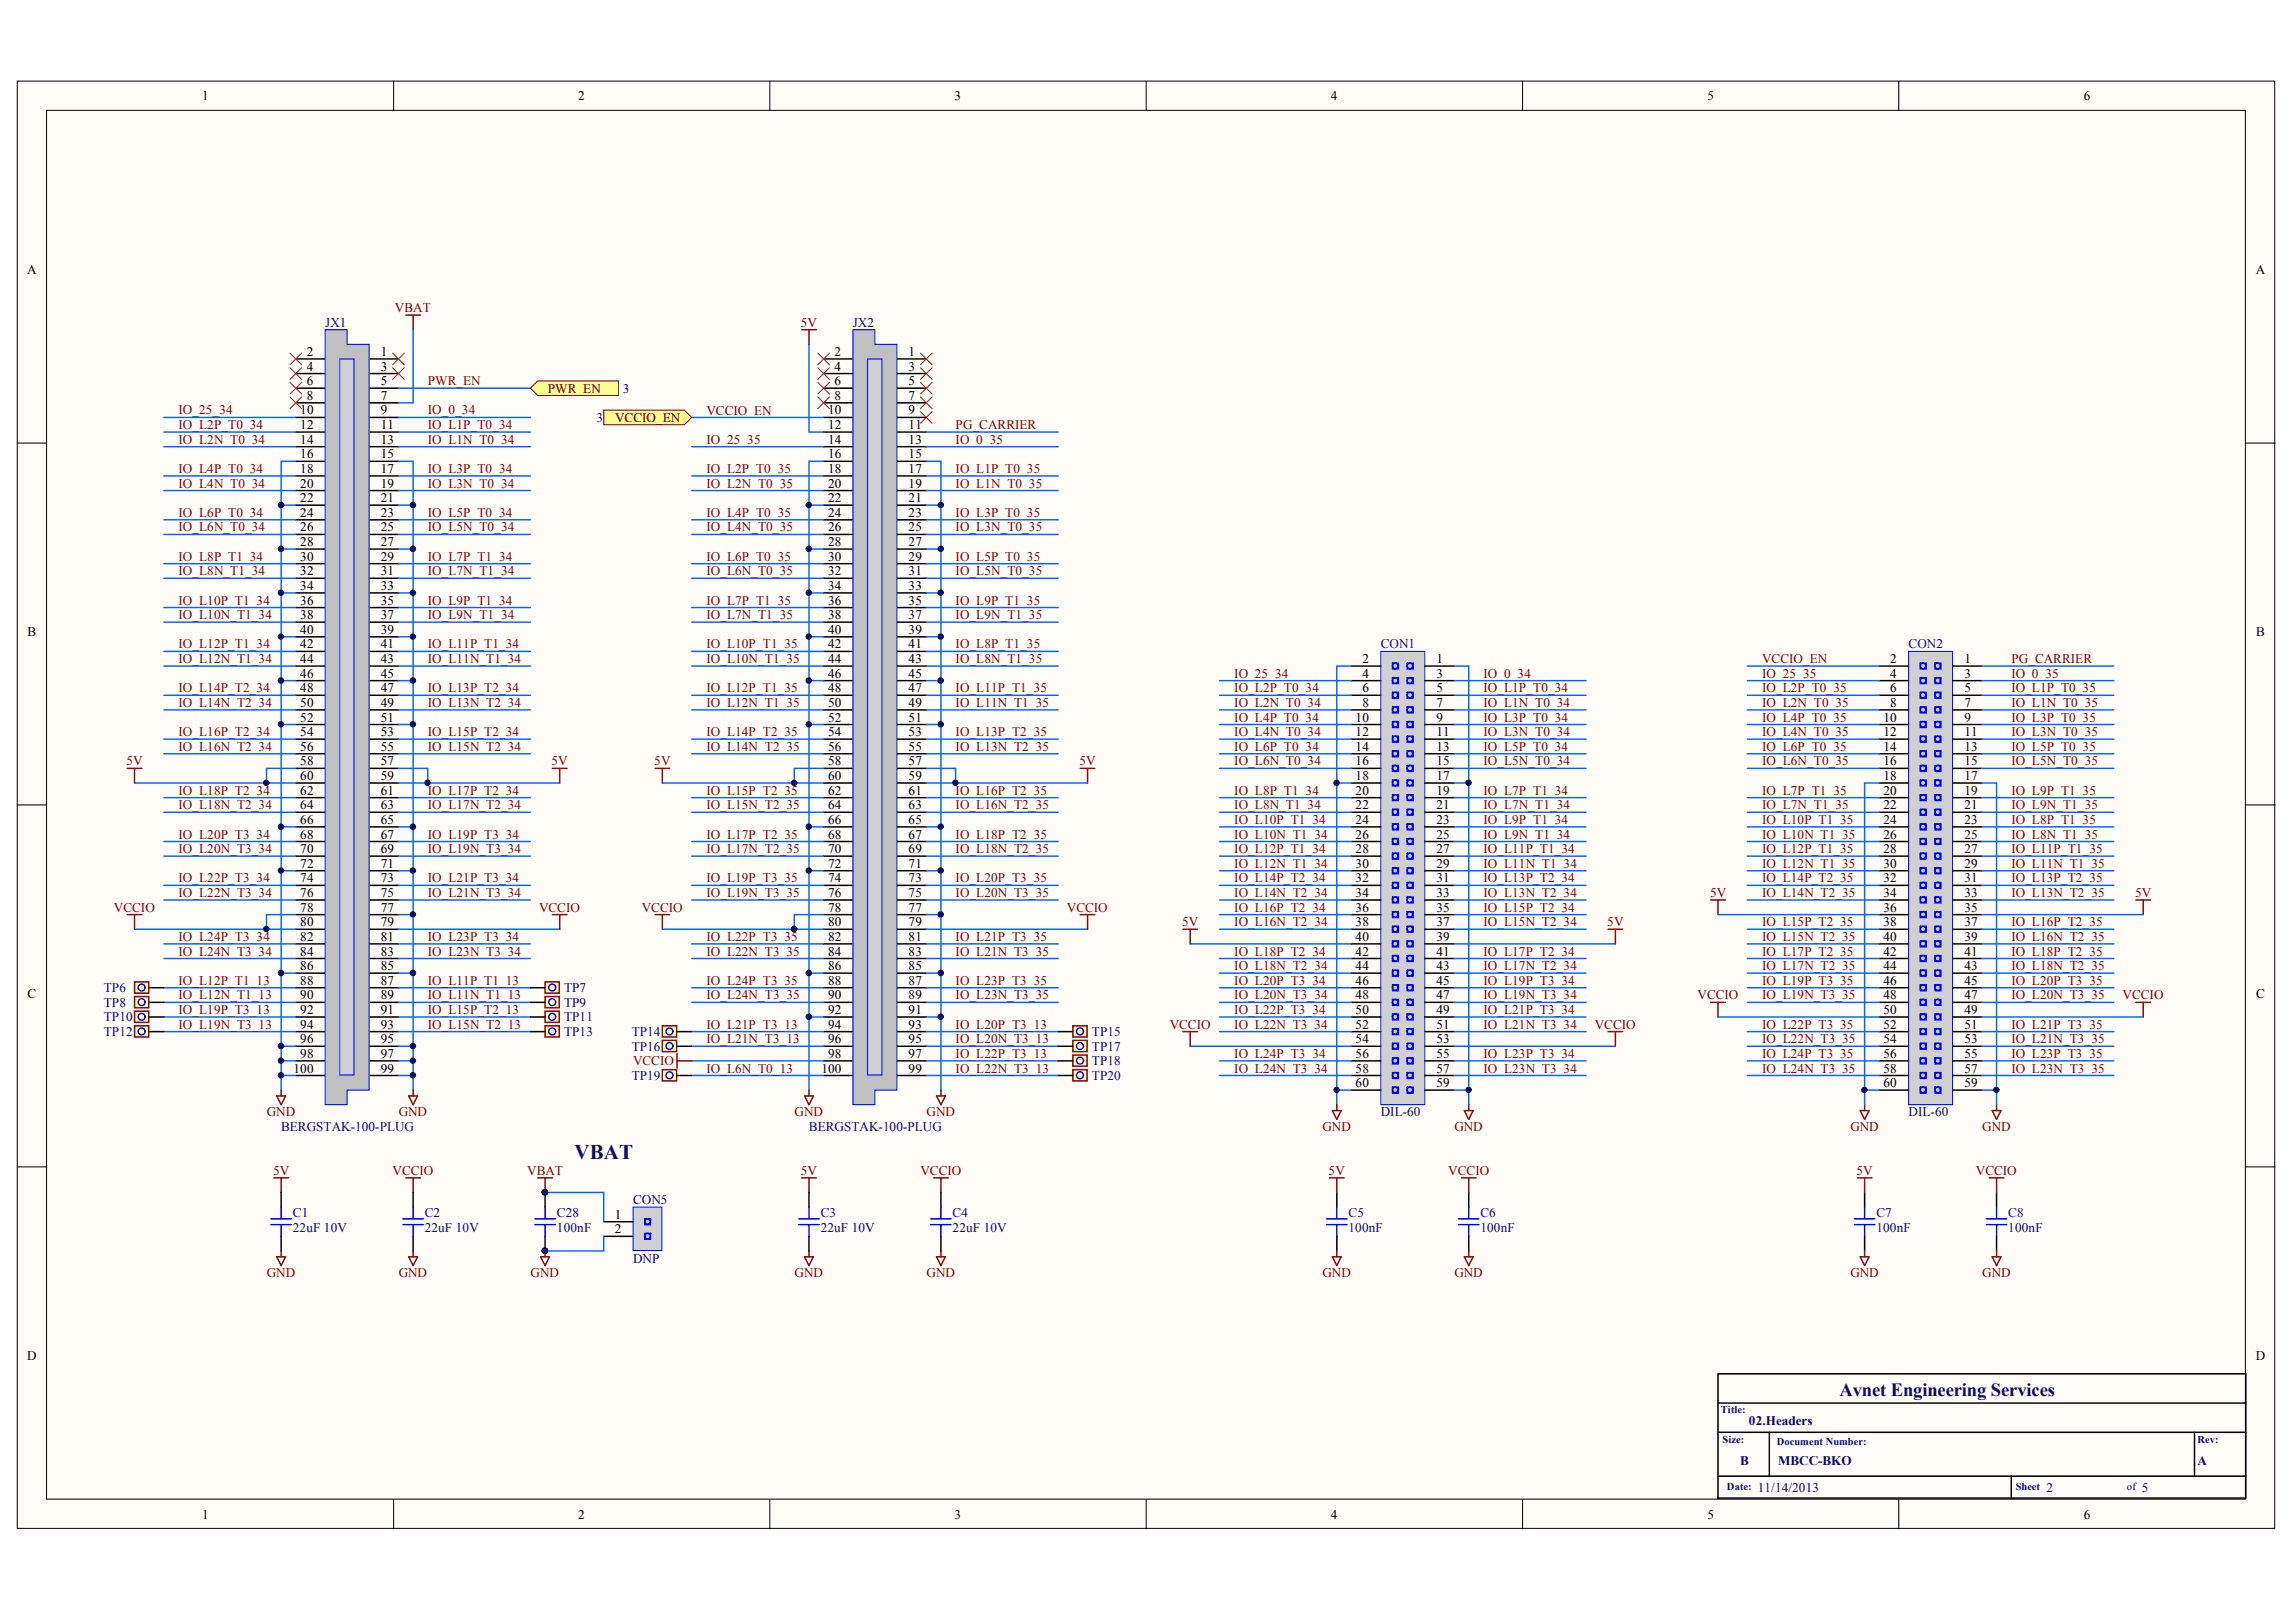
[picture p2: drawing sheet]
<svg xmlns="http://www.w3.org/2000/svg" width="287mm" height="202mm" viewBox="0 0 287 202" stroke-linecap="round" stroke-linejoin="round" font-family="sans-serif">
<defs><g id="words">
<text font-size="2.6" fill="#000080" x="71.8" y="144.7">VBAT</text>
<text font-size="2.3" fill="#000080" x="229.9" y="174.4">Avnet Engineering Services</text>
<g font-size="1.6">
<text x="25.3" y="12.5">1</text>
<text x="72.3" y="12.5">2</text>
<text x="119.3" y="12.5">3</text>
<text x="166.3" y="12.5">4</text>
<text x="213.4" y="12.5">5</text>
<text x="260.4" y="12.5">6</text>
<text x="3.4" y="34.2">A</text>
<text x="281.9" y="34.2">A</text>
<text x="38.3" y="44.5">2</text>
<text x="38.3" y="46.3">4</text>
<text x="47.6" y="44.5">1</text>
<text x="47.6" y="46.3">3</text>
<text x="104.3" y="44.5">2</text>
<text x="104.3" y="46.3">4</text>
<text x="113.6" y="44.5">1</text>
<text x="113.6" y="46.3">3</text>
<text x="37.5" y="51.8">10</text>
<text x="37.5" y="53.6">12</text>
<text x="38.3" y="48.1">6</text>
<text x="38.3" y="50">8</text>
<text x="47.6" y="48.1">5</text>
<text x="47.6" y="50">7</text>
<text x="47.6" y="51.8">9</text>
<text x="47.6" y="53.6">11</text>
<text x="103.5" y="51.8">10</text>
<text x="103.5" y="53.6">12</text>
<text x="104.3" y="48.1">6</text>
<text x="104.3" y="50">8</text>
<text x="113.6" y="48.1">5</text>
<text x="113.6" y="50">7</text>
<text x="113.6" y="51.8">9</text>
<text x="113.6" y="53.6">11</text>
<text x="37.5" y="55.5">14</text>
<text x="37.5" y="57.3">16</text>
<text x="37.5" y="59.1">18</text>
<text x="47.6" y="55.5">13</text>
<text x="47.6" y="57.3">15</text>
<text x="47.6" y="59.1">17</text>
<text x="103.5" y="55.5">14</text>
<text x="103.5" y="57.3">16</text>
<text x="103.5" y="59.1">18</text>
<text x="113.6" y="55.5">13</text>
<text x="113.6" y="57.3">15</text>
<text x="113.6" y="59.1">17</text>
<text x="37.5" y="60.9">20</text>
<text x="37.5" y="62.8">22</text>
<text x="37.5" y="64.6">24</text>
<text x="47.6" y="60.9">19</text>
<text x="47.6" y="62.8">21</text>
<text x="47.6" y="64.6">23</text>
<text x="103.5" y="60.9">20</text>
<text x="103.5" y="62.8">22</text>
<text x="103.5" y="64.6">24</text>
<text x="113.6" y="60.9">19</text>
<text x="113.6" y="62.8">21</text>
<text x="113.6" y="64.6">23</text>
<text x="37.5" y="66.4">26</text>
<text x="37.5" y="68.3">28</text>
<text x="37.5" y="70.1">30</text>
<text x="37.5" y="71.9">32</text>
<text x="47.6" y="66.4">25</text>
<text x="47.6" y="68.3">27</text>
<text x="47.6" y="70.1">29</text>
<text x="47.6" y="71.9">31</text>
<text x="103.5" y="66.4">26</text>
<text x="103.5" y="68.3">28</text>
<text x="103.5" y="70.1">30</text>
<text x="103.5" y="71.9">32</text>
<text x="113.6" y="66.4">25</text>
<text x="113.6" y="68.3">27</text>
<text x="113.6" y="70.1">29</text>
<text x="113.6" y="71.9">31</text>
<text x="37.5" y="73.7">34</text>
<text x="37.5" y="75.6">36</text>
<text x="37.5" y="77.4">38</text>
<text x="47.6" y="73.7">33</text>
<text x="47.6" y="75.6">35</text>
<text x="47.6" y="77.4">37</text>
<text x="103.5" y="73.7">34</text>
<text x="103.5" y="75.6">36</text>
<text x="103.5" y="77.4">38</text>
<text x="113.6" y="73.7">33</text>
<text x="113.6" y="75.6">35</text>
<text x="113.6" y="77.4">37</text>
<text x="3.4" y="79.4">B</text>
<text x="37.5" y="79.2">40</text>
<text x="37.5" y="81">42</text>
<text x="37.5" y="82.9">44</text>
<text x="47.6" y="79.2">39</text>
<text x="47.6" y="81">41</text>
<text x="47.6" y="82.9">43</text>
<text x="103.5" y="79.2">40</text>
<text x="103.5" y="81">42</text>
<text x="103.5" y="82.9">44</text>
<text x="113.6" y="79.2">39</text>
<text x="113.6" y="81">41</text>
<text x="113.6" y="82.9">43</text>
<text x="170.3" y="82.9">2</text>
<text x="179.5" y="82.9">1</text>
<text x="236.2" y="82.9">2</text>
<text x="245.5" y="82.9">1</text>
<text x="282" y="79.4">B</text>
<text x="37.5" y="84.7">46</text>
<text x="37.5" y="86.5">48</text>
<text x="37.5" y="88.3">50</text>
<text x="47.6" y="84.7">45</text>
<text x="47.6" y="86.5">47</text>
<text x="47.6" y="88.3">49</text>
<text x="103.5" y="84.7">46</text>
<text x="103.5" y="86.5">48</text>
<text x="103.5" y="88.3">50</text>
<text x="113.6" y="84.7">45</text>
<text x="113.6" y="86.5">47</text>
<text x="113.6" y="88.3">49</text>
<text x="170.3" y="84.7">4</text>
<text x="170.3" y="86.5">6</text>
<text x="170.3" y="88.3">8</text>
<text x="179.5" y="84.7">3</text>
<text x="179.5" y="86.5">5</text>
<text x="179.5" y="88.3">7</text>
<text x="236.2" y="84.7">4</text>
<text x="236.2" y="86.5">6</text>
<text x="236.2" y="88.3">8</text>
<text x="245.5" y="84.7">3</text>
<text x="245.5" y="86.5">5</text>
<text x="245.5" y="88.3">7</text>
<text x="37.5" y="90.2">52</text>
<text x="37.5" y="92">54</text>
<text x="37.5" y="93.8">56</text>
<text x="37.5" y="95.6">58</text>
<text x="47.6" y="90.2">51</text>
<text x="47.6" y="92">53</text>
<text x="47.6" y="93.8">55</text>
<text x="47.6" y="95.6">57</text>
<text x="103.5" y="90.2">52</text>
<text x="103.5" y="92">54</text>
<text x="103.5" y="93.8">56</text>
<text x="103.5" y="95.6">58</text>
<text x="113.6" y="90.2">51</text>
<text x="113.6" y="92">53</text>
<text x="113.6" y="93.8">55</text>
<text x="113.6" y="95.6">57</text>
<text x="169.4" y="90.2">10</text>
<text x="169.4" y="92">12</text>
<text x="169.4" y="93.8">14</text>
<text x="169.4" y="95.6">16</text>
<text x="179.5" y="90.2">9</text>
<text x="179.5" y="92">11</text>
<text x="179.5" y="93.8">13</text>
<text x="179.5" y="95.6">15</text>
<text x="235.4" y="90.2">10</text>
<text x="235.4" y="92">12</text>
<text x="235.4" y="93.8">14</text>
<text x="235.4" y="95.6">16</text>
<text x="245.5" y="90.2">9</text>
<text x="245.5" y="92">11</text>
<text x="245.5" y="93.8">13</text>
<text x="245.5" y="95.6">15</text>
<text x="37.5" y="97.5">60</text>
<text x="37.5" y="99.3">62</text>
<text x="37.5" y="101.1">64</text>
<text x="47.6" y="97.5">59</text>
<text x="47.6" y="99.3">61</text>
<text x="47.6" y="101.1">63</text>
<text x="103.5" y="97.5">60</text>
<text x="103.5" y="99.3">62</text>
<text x="103.5" y="101.1">64</text>
<text x="113.6" y="97.5">59</text>
<text x="113.6" y="99.3">61</text>
<text x="113.6" y="101.1">63</text>
<text x="169.4" y="97.5">18</text>
<text x="169.4" y="99.3">20</text>
<text x="169.4" y="101.1">22</text>
<text x="179.5" y="97.5">17</text>
<text x="179.5" y="99.3">19</text>
<text x="179.5" y="101.1">21</text>
<text x="235.4" y="97.5">18</text>
<text x="235.4" y="99.3">20</text>
<text x="235.4" y="101.1">22</text>
<text x="245.5" y="97.5">17</text>
<text x="245.5" y="99.3">19</text>
<text x="245.5" y="101.1">21</text>
<text x="37.5" y="102.9">66</text>
<text x="37.5" y="104.8">68</text>
<text x="37.5" y="106.6">70</text>
<text x="47.6" y="102.9">65</text>
<text x="47.6" y="104.8">67</text>
<text x="47.6" y="106.6">69</text>
<text x="103.5" y="102.9">66</text>
<text x="103.5" y="104.8">68</text>
<text x="103.5" y="106.6">70</text>
<text x="113.6" y="102.9">65</text>
<text x="113.6" y="104.8">67</text>
<text x="113.6" y="106.6">69</text>
<text x="169.4" y="102.9">24</text>
<text x="169.4" y="104.8">26</text>
<text x="169.4" y="106.6">28</text>
<text x="179.5" y="102.9">23</text>
<text x="179.5" y="104.8">25</text>
<text x="179.5" y="106.6">27</text>
<text x="235.4" y="102.9">24</text>
<text x="235.4" y="104.8">26</text>
<text x="235.4" y="106.6">28</text>
<text x="245.5" y="102.9">23</text>
<text x="245.5" y="104.8">25</text>
<text x="245.5" y="106.6">27</text>
<text x="37.5" y="108.4">72</text>
<text x="37.5" y="110.2">74</text>
<text x="37.5" y="112.1">76</text>
<text x="37.5" y="113.9">78</text>
<text x="47.6" y="108.4">71</text>
<text x="47.6" y="110.2">73</text>
<text x="47.6" y="112.1">75</text>
<text x="47.6" y="113.9">77</text>
<text x="103.5" y="108.4">72</text>
<text x="103.5" y="110.2">74</text>
<text x="103.5" y="112.1">76</text>
<text x="103.5" y="113.9">78</text>
<text x="113.6" y="108.4">71</text>
<text x="113.6" y="110.2">73</text>
<text x="113.6" y="112.1">75</text>
<text x="113.6" y="113.9">77</text>
<text x="169.4" y="108.4">30</text>
<text x="169.4" y="110.2">32</text>
<text x="169.4" y="112.1">34</text>
<text x="169.4" y="113.9">36</text>
<text x="179.5" y="108.4">29</text>
<text x="179.5" y="110.2">31</text>
<text x="179.5" y="112.1">33</text>
<text x="179.5" y="113.9">35</text>
<text x="235.4" y="108.4">30</text>
<text x="235.4" y="110.2">32</text>
<text x="235.4" y="112.1">34</text>
<text x="235.4" y="113.9">36</text>
<text x="245.5" y="108.4">29</text>
<text x="245.5" y="110.2">31</text>
<text x="245.5" y="112.1">33</text>
<text x="245.5" y="113.9">35</text>
<text x="37.5" y="115.7">80</text>
<text x="37.5" y="117.5">82</text>
<text x="37.5" y="119.4">84</text>
<text x="47.6" y="115.7">79</text>
<text x="47.6" y="117.5">81</text>
<text x="47.6" y="119.4">83</text>
<text x="103.5" y="115.7">80</text>
<text x="103.5" y="117.5">82</text>
<text x="103.5" y="119.4">84</text>
<text x="113.6" y="115.7">79</text>
<text x="113.6" y="117.5">81</text>
<text x="113.6" y="119.4">83</text>
<text x="169.4" y="115.7">38</text>
<text x="169.4" y="117.5">40</text>
<text x="169.4" y="119.4">42</text>
<text x="179.5" y="115.7">37</text>
<text x="179.5" y="117.5">39</text>
<text x="179.5" y="119.4">41</text>
<text x="235.4" y="115.7">38</text>
<text x="235.4" y="117.5">40</text>
<text x="235.4" y="119.4">42</text>
<text x="245.5" y="115.7">37</text>
<text x="245.5" y="117.5">39</text>
<text x="245.5" y="119.4">41</text>
<text x="3.4" y="124.6">C</text>
<text x="37.5" y="121.2">86</text>
<text x="37.5" y="123">88</text>
<text x="37.5" y="124.9">90</text>
<text x="47.6" y="121.2">85</text>
<text x="47.6" y="123">87</text>
<text x="47.6" y="124.9">89</text>
<text x="103.5" y="121.2">86</text>
<text x="103.5" y="123">88</text>
<text x="103.5" y="124.9">90</text>
<text x="113.6" y="121.2">85</text>
<text x="113.6" y="123">87</text>
<text x="113.6" y="124.9">89</text>
<text x="169.4" y="121.2">44</text>
<text x="169.4" y="123">46</text>
<text x="169.4" y="124.9">48</text>
<text x="179.5" y="121.2">43</text>
<text x="179.5" y="123">45</text>
<text x="179.5" y="124.9">47</text>
<text x="235.4" y="121.2">44</text>
<text x="235.4" y="123">46</text>
<text x="235.4" y="124.9">48</text>
<text x="245.5" y="121.2">43</text>
<text x="245.5" y="123">45</text>
<text x="245.5" y="124.9">47</text>
<text x="282" y="124.6">C</text>
<text x="37.5" y="126.7">92</text>
<text x="37.5" y="128.5">94</text>
<text x="37.5" y="130.3">96</text>
<text x="47.6" y="126.7">91</text>
<text x="47.6" y="128.5">93</text>
<text x="47.6" y="130.3">95</text>
<text x="103.5" y="126.7">92</text>
<text x="103.5" y="128.5">94</text>
<text x="103.5" y="130.3">96</text>
<text x="113.6" y="126.7">91</text>
<text x="113.6" y="128.5">93</text>
<text x="113.6" y="130.3">95</text>
<text x="169.4" y="126.7">50</text>
<text x="169.4" y="128.5">52</text>
<text x="169.4" y="130.3">54</text>
<text x="179.5" y="126.7">49</text>
<text x="179.5" y="128.5">51</text>
<text x="179.5" y="130.3">53</text>
<text x="235.4" y="126.7">50</text>
<text x="235.4" y="128.5">52</text>
<text x="235.4" y="130.3">54</text>
<text x="245.5" y="126.7">49</text>
<text x="245.5" y="128.5">51</text>
<text x="245.5" y="130.3">53</text>
<text x="36.7" y="134">100</text>
<text x="37.5" y="132.2">98</text>
<text x="47.6" y="132.2">97</text>
<text x="47.6" y="134">99</text>
<text x="102.6" y="134">100</text>
<text x="103.5" y="132.2">98</text>
<text x="113.6" y="132.2">97</text>
<text x="113.6" y="134">99</text>
<text x="169.4" y="132.2">56</text>
<text x="169.4" y="134">58</text>
<text x="169.4" y="135.8">60</text>
<text x="179.5" y="132.2">55</text>
<text x="179.5" y="134">57</text>
<text x="179.5" y="135.8">59</text>
<text x="235.4" y="132.2">56</text>
<text x="235.4" y="134">58</text>
<text x="235.4" y="135.8">60</text>
<text x="245.5" y="132.2">55</text>
<text x="245.5" y="134">57</text>
<text x="245.5" y="135.8">59</text>
<text x="76.8" y="152.3">1</text>
<text x="76.8" y="154.1">2</text>
<text x="3.4" y="169.9">D</text>
<text x="281.9" y="169.9">D</text>
<text x="25.3" y="189.7">1</text>
<text x="72.3" y="189.7">2</text>
<text x="119.3" y="189.7">3</text>
<text x="166.3" y="189.7">4</text>
<text x="213.4" y="189.7">5</text>
<text x="260.4" y="189.7">6</text>
</g>
<g font-size="1.6" fill="#000080">
<text x="40.7" y="40.8">JX1</text>
<text x="106.6" y="40.8">JX2</text>
<text x="74.5" y="52.7">3</text>
<text x="77.8" y="49">3</text>
<text x="172.5" y="81">CON1</text>
<text x="238.5" y="81">CON2</text>
<text x="13" y="124">TP6</text>
<text x="13" y="125.8">TP8</text>
<text x="70.5" y="124">TP7</text>
<text x="70.5" y="125.8">TP9</text>
<text x="13" y="127.6">TP10</text>
<text x="13" y="129.5">TP12</text>
<text x="70.5" y="127.6">TP11</text>
<text x="70.5" y="129.5">TP13</text>
<text x="78.9" y="129.5">TP14</text>
<text x="78.9" y="131.3">TP16</text>
<text x="136.5" y="129.5">TP15</text>
<text x="136.5" y="131.3">TP17</text>
<text x="78.9" y="134.9">TP19</text>
<text x="136.5" y="133.1">TP18</text>
<text x="136.5" y="134.9">TP20</text>
<text x="35.1" y="141.3">BERGSTAK-100-PLUG</text>
<text x="101.1" y="141.3">BERGSTAK-100-PLUG</text>
<text x="172.5" y="139.5">DIL-60</text>
<text x="238.5" y="139.5">DIL-60</text>
<text x="36.6" y="152.1">C1</text>
<text x="36.6" y="153.9">22uF 10V</text>
<text x="53.1" y="152.1">C2</text>
<text x="53.1" y="153.9">22uF 10V</text>
<text x="69.6" y="152.1">C28</text>
<text x="69.6" y="153.9">100nF</text>
<text x="79.1" y="150.5">CON5</text>
<text x="102.6" y="152.1">C3</text>
<text x="102.6" y="153.9">22uF 10V</text>
<text x="119" y="152.1">C4</text>
<text x="119" y="153.9">22uF 10V</text>
<text x="168.5" y="152.1">C5</text>
<text x="168.5" y="153.9">100nF</text>
<text x="185" y="152.1">C6</text>
<text x="185" y="153.9">100nF</text>
<text x="234.5" y="152.1">C7</text>
<text x="234.5" y="153.9">100nF</text>
<text x="251" y="152.1">C8</text>
<text x="251" y="153.9">100nF</text>
<text x="79.1" y="157.8">DNP</text>
<text x="218.6" y="178">02.Headers</text>
<text x="217.5" y="183">B</text>
<text x="222.2" y="183">MBCC-BKO</text>
<text x="274.6" y="183">A</text>
<text x="219.7" y="186.4">11/14/2013</text>
<text x="255.8" y="186.4">2</text>
<text x="267.7" y="186.4">5</text>
</g>
<g font-size="1.6" fill="#800000">
<text x="49.4" y="39">VBAT</text>
<text x="100.1" y="40.8">5V</text>
<text x="22.3" y="53.6">IO_L2P_T0_34</text>
<text x="22.3" y="51.8">IO_25_34</text>
<text x="53.5" y="51.8">IO_0_34</text>
<text x="53.5" y="53.6">IO_L1P_T0_34</text>
<text x="53.5" y="48.1">PWR_EN</text>
<text x="68.5" y="49">PWR_EN</text>
<text x="76.9" y="52.7">VCCIO_EN</text>
<text x="88.3" y="51.8">VCCIO_EN</text>
<text x="119.4" y="53.6">PG_CARRIER</text>
<text x="22.3" y="55.5">IO_L2N_T0_34</text>
<text x="22.3" y="59.1">IO_L4P_T0_34</text>
<text x="53.5" y="55.5">IO_L1N_T0_34</text>
<text x="53.5" y="59.1">IO_L3P_T0_34</text>
<text x="88.3" y="59.1">IO_L2P_T0_35</text>
<text x="88.3" y="55.5">IO_25_35</text>
<text x="119.4" y="59.1">IO_L1P_T0_35</text>
<text x="119.4" y="55.5">IO_0_35</text>
<text x="22.3" y="64.6">IO_L6P_T0_34</text>
<text x="22.3" y="60.9">IO_L4N_T0_34</text>
<text x="53.5" y="60.9">IO_L3N_T0_34</text>
<text x="53.5" y="64.6">IO_L5P_T0_34</text>
<text x="88.3" y="64.6">IO_L4P_T0_35</text>
<text x="88.3" y="60.9">IO_L2N_T0_35</text>
<text x="119.4" y="64.6">IO_L3P_T0_35</text>
<text x="119.4" y="60.9">IO_L1N_T0_35</text>
<text x="22.3" y="66.4">IO_L6N_T0_34</text>
<text x="22.3" y="71.9">IO_L8N_T1_34</text>
<text x="22.3" y="70.1">IO_L8P_T1_34</text>
<text x="53.5" y="66.4">IO_L5N_T0_34</text>
<text x="53.5" y="70.1">IO_L7P_T1_34</text>
<text x="53.5" y="71.9">IO_L7N_T1_34</text>
<text x="88.3" y="66.4">IO_L4N_T0_35</text>
<text x="88.3" y="70.1">IO_L6P_T0_35</text>
<text x="88.3" y="71.9">IO_L6N_T0_35</text>
<text x="119.4" y="66.4">IO_L3N_T0_35</text>
<text x="119.4" y="71.9">IO_L5N_T0_35</text>
<text x="119.4" y="70.1">IO_L5P_T0_35</text>
<text x="22.3" y="77.4">IO_L10N_T1_34</text>
<text x="22.3" y="75.6">IO_L10P_T1_34</text>
<text x="53.5" y="75.6">IO_L9P_T1_34</text>
<text x="53.5" y="77.4">IO_L9N_T1_34</text>
<text x="88.3" y="75.6">IO_L7P_T1_35</text>
<text x="88.3" y="77.4">IO_L7N_T1_35</text>
<text x="119.4" y="75.6">IO_L9P_T1_35</text>
<text x="119.4" y="77.4">IO_L9N_T1_35</text>
<text x="22.3" y="81">IO_L12P_T1_34</text>
<text x="22.3" y="82.9">IO_L12N_T1_34</text>
<text x="53.5" y="81">IO_L11P_T1_34</text>
<text x="53.5" y="82.9">IO_L11N_T1_34</text>
<text x="88.3" y="81">IO_L10P_T1_35</text>
<text x="88.3" y="82.9">IO_L10N_T1_35</text>
<text x="119.4" y="82.9">IO_L8N_T1_35</text>
<text x="119.4" y="81">IO_L8P_T1_35</text>
<text x="220.2" y="82.9">VCCIO_EN</text>
<text x="251.4" y="82.9">PG_CARRIER</text>
<text x="22.3" y="88.3">IO_L14N_T2_34</text>
<text x="22.3" y="86.5">IO_L14P_T2_34</text>
<text x="53.5" y="86.5">IO_L13P_T2_34</text>
<text x="53.5" y="88.3">IO_L13N_T2_34</text>
<text x="88.3" y="88.3">IO_L12N_T1_35</text>
<text x="88.3" y="86.5">IO_L12P_T1_35</text>
<text x="119.4" y="86.5">IO_L11P_T1_35</text>
<text x="119.4" y="88.3">IO_L11N_T1_35</text>
<text x="154.2" y="86.5">IO_L2P_T0_34</text>
<text x="154.2" y="88.3">IO_L2N_T0_34</text>
<text x="154.2" y="84.7">IO_25_34</text>
<text x="185.4" y="84.7">IO_0_34</text>
<text x="185.4" y="86.5">IO_L1P_T0_34</text>
<text x="185.4" y="88.3">IO_L1N_T0_34</text>
<text x="220.2" y="88.3">IO_L2N_T0_35</text>
<text x="220.2" y="86.5">IO_L2P_T0_35</text>
<text x="220.2" y="84.7">IO_25_35</text>
<text x="251.4" y="86.5">IO_L1P_T0_35</text>
<text x="251.4" y="88.3">IO_L1N_T0_35</text>
<text x="251.4" y="84.7">IO_0_35</text>
<text x="15.8" y="95.6">5V</text>
<text x="22.3" y="93.8">IO_L16N_T2_34</text>
<text x="22.3" y="92">IO_L16P_T2_34</text>
<text x="53.5" y="92">IO_L15P_T2_34</text>
<text x="53.5" y="93.8">IO_L15N_T2_34</text>
<text x="68.9" y="95.6">5V</text>
<text x="81.8" y="95.6">5V</text>
<text x="88.3" y="93.8">IO_L14N_T2_35</text>
<text x="88.3" y="92">IO_L14P_T2_35</text>
<text x="119.4" y="92">IO_L13P_T2_35</text>
<text x="119.4" y="93.8">IO_L13N_T2_35</text>
<text x="134.9" y="95.6">5V</text>
<text x="154.2" y="93.8">IO_L6P_T0_34</text>
<text x="154.2" y="95.6">IO_L6N_T0_34</text>
<text x="154.2" y="90.2">IO_L4P_T0_34</text>
<text x="154.2" y="92">IO_L4N_T0_34</text>
<text x="185.4" y="92">IO_L3N_T0_34</text>
<text x="185.4" y="93.8">IO_L5P_T0_34</text>
<text x="185.4" y="95.6">IO_L5N_T0_34</text>
<text x="185.4" y="90.2">IO_L3P_T0_34</text>
<text x="220.2" y="90.2">IO_L4P_T0_35</text>
<text x="220.2" y="92">IO_L4N_T0_35</text>
<text x="220.2" y="93.8">IO_L6P_T0_35</text>
<text x="220.2" y="95.6">IO_L6N_T0_35</text>
<text x="251.4" y="90.2">IO_L3P_T0_35</text>
<text x="251.4" y="92">IO_L3N_T0_35</text>
<text x="251.4" y="95.6">IO_L5N_T0_35</text>
<text x="251.4" y="93.8">IO_L5P_T0_35</text>
<text x="22.3" y="101.1">IO_L18N_T2_34</text>
<text x="22.3" y="99.3">IO_L18P_T2_34</text>
<text x="53.5" y="99.3">IO_L17P_T2_34</text>
<text x="53.5" y="101.1">IO_L17N_T2_34</text>
<text x="88.3" y="101.1">IO_L15N_T2_35</text>
<text x="88.3" y="99.3">IO_L15P_T2_35</text>
<text x="119.4" y="99.3">IO_L16P_T2_35</text>
<text x="119.4" y="101.1">IO_L16N_T2_35</text>
<text x="154.2" y="101.1">IO_L8N_T1_34</text>
<text x="154.2" y="99.3">IO_L8P_T1_34</text>
<text x="185.4" y="99.3">IO_L7P_T1_34</text>
<text x="185.4" y="101.1">IO_L7N_T1_34</text>
<text x="220.2" y="99.3">IO_L7P_T1_35</text>
<text x="220.2" y="101.1">IO_L7N_T1_35</text>
<text x="251.4" y="99.3">IO_L9P_T1_35</text>
<text x="251.4" y="101.1">IO_L9N_T1_35</text>
<text x="22.3" y="106.6">IO_L20N_T3_34</text>
<text x="22.3" y="104.8">IO_L20P_T3_34</text>
<text x="53.5" y="104.8">IO_L19P_T3_34</text>
<text x="53.5" y="106.6">IO_L19N_T3_34</text>
<text x="88.3" y="104.8">IO_L17P_T2_35</text>
<text x="88.3" y="106.6">IO_L17N_T2_35</text>
<text x="119.4" y="104.8">IO_L18P_T2_35</text>
<text x="119.4" y="106.6">IO_L18N_T2_35</text>
<text x="154.2" y="106.6">IO_L12P_T1_34</text>
<text x="154.2" y="104.8">IO_L10N_T1_34</text>
<text x="154.2" y="102.9">IO_L10P_T1_34</text>
<text x="185.4" y="106.6">IO_L11P_T1_34</text>
<text x="185.4" y="102.9">IO_L9P_T1_34</text>
<text x="185.4" y="104.8">IO_L9N_T1_34</text>
<text x="220.2" y="102.9">IO_L10P_T1_35</text>
<text x="220.2" y="104.8">IO_L10N_T1_35</text>
<text x="220.2" y="106.6">IO_L12P_T1_35</text>
<text x="251.4" y="104.8">IO_L8N_T1_35</text>
<text x="251.4" y="102.9">IO_L8P_T1_35</text>
<text x="251.4" y="106.6">IO_L11P_T1_35</text>
<text x="14.2" y="113.9">VCCIO</text>
<text x="22.3" y="112.1">IO_L22N_T3_34</text>
<text x="22.3" y="110.2">IO_L22P_T3_34</text>
<text x="53.5" y="110.2">IO_L21P_T3_34</text>
<text x="53.5" y="112.1">IO_L21N_T3_34</text>
<text x="67.4" y="113.9">VCCIO</text>
<text x="80.2" y="113.9">VCCIO</text>
<text x="88.3" y="112.1">IO_L19N_T3_35</text>
<text x="88.3" y="110.2">IO_L19P_T3_35</text>
<text x="119.4" y="110.2">IO_L20P_T3_35</text>
<text x="119.4" y="112.1">IO_L20N_T3_35</text>
<text x="133.3" y="113.9">VCCIO</text>
<text x="154.2" y="108.4">IO_L12N_T1_34</text>
<text x="154.2" y="112.1">IO_L14N_T2_34</text>
<text x="154.2" y="110.2">IO_L14P_T2_34</text>
<text x="154.2" y="113.9">IO_L16P_T2_34</text>
<text x="185.4" y="108.4">IO_L11N_T1_34</text>
<text x="185.4" y="110.2">IO_L13P_T2_34</text>
<text x="185.4" y="112.1">IO_L13N_T2_34</text>
<text x="185.4" y="113.9">IO_L15P_T2_34</text>
<text x="213.7" y="112.1">5V</text>
<text x="220.2" y="112.1">IO_L14N_T2_35</text>
<text x="220.2" y="110.2">IO_L14P_T2_35</text>
<text x="220.2" y="108.4">IO_L12N_T1_35</text>
<text x="251.4" y="108.4">IO_L11N_T1_35</text>
<text x="251.4" y="110.2">IO_L13P_T2_35</text>
<text x="251.4" y="112.1">IO_L13N_T2_35</text>
<text x="266.8" y="112.1">5V</text>
<text x="22.3" y="119.4">IO_L24N_T3_34</text>
<text x="22.3" y="117.5">IO_L24P_T3_34</text>
<text x="53.5" y="117.5">IO_L23P_T3_34</text>
<text x="53.5" y="119.4">IO_L23N_T3_34</text>
<text x="88.3" y="119.4">IO_L22N_T3_35</text>
<text x="88.3" y="117.6">IO_L22P_T3_35</text>
<text x="119.4" y="117.6">IO_L21P_T3_35</text>
<text x="119.4" y="119.4">IO_L21N_T3_35</text>
<text x="147.7" y="115.7">5V</text>
<text x="154.2" y="115.7">IO_L16N_T2_34</text>
<text x="154.2" y="119.4">IO_L18P_T2_34</text>
<text x="185.4" y="115.7">IO_L15N_T2_34</text>
<text x="185.4" y="119.4">IO_L17P_T2_34</text>
<text x="200.9" y="115.7">5V</text>
<text x="220.2" y="117.5">IO_L15N_T2_35</text>
<text x="220.2" y="115.7">IO_L15P_T2_35</text>
<text x="220.2" y="119.4">IO_L17P_T2_35</text>
<text x="251.4" y="115.7">IO_L16P_T2_35</text>
<text x="251.4" y="117.5">IO_L16N_T2_35</text>
<text x="251.4" y="119.4">IO_L18P_T2_35</text>
<text x="22.3" y="123">IO_L12P_T1_13</text>
<text x="22.3" y="124.9">IO_L12N_T1_13</text>
<text x="53.5" y="123">IO_L11P_T1_13</text>
<text x="53.5" y="124.9">IO_L11N_T1_13</text>
<text x="88.3" y="123">IO_L24P_T3_35</text>
<text x="88.3" y="124.9">IO_L24N_T3_35</text>
<text x="119.4" y="123">IO_L23P_T3_35</text>
<text x="119.4" y="124.9">IO_L23N_T3_35</text>
<text x="154.2" y="124.9">IO_L20N_T3_34</text>
<text x="154.2" y="123">IO_L20P_T3_34</text>
<text x="154.2" y="121.2">IO_L18N_T2_34</text>
<text x="185.4" y="123">IO_L19P_T3_34</text>
<text x="185.4" y="124.9">IO_L19N_T3_34</text>
<text x="185.4" y="121.2">IO_L17N_T2_34</text>
<text x="212.1" y="124.9">VCCIO</text>
<text x="220.2" y="124.9">IO_L19N_T3_35</text>
<text x="220.2" y="123">IO_L19P_T3_35</text>
<text x="220.2" y="121.2">IO_L17N_T2_35</text>
<text x="251.4" y="123">IO_L20P_T3_35</text>
<text x="251.4" y="124.9">IO_L20N_T3_35</text>
<text x="251.4" y="121.2">IO_L18N_T2_35</text>
<text x="265.3" y="124.9">VCCIO</text>
<text x="22.3" y="126.7">IO_L19P_T3_13</text>
<text x="22.3" y="128.5">IO_L19N_T3_13</text>
<text x="53.5" y="126.7">IO_L15P_T2_13</text>
<text x="53.5" y="128.5">IO_L15N_T2_13</text>
<text x="88.3" y="128.5">IO_L21P_T3_13</text>
<text x="88.3" y="130.3">IO_L21N_T3_13</text>
<text x="119.4" y="128.5">IO_L20P_T3_13</text>
<text x="119.4" y="130.3">IO_L20N_T3_13</text>
<text x="146.2" y="128.5">VCCIO</text>
<text x="154.2" y="128.5">IO_L22N_T3_34</text>
<text x="154.2" y="126.7">IO_L22P_T3_34</text>
<text x="185.4" y="126.7">IO_L21P_T3_34</text>
<text x="185.4" y="128.5">IO_L21N_T3_34</text>
<text x="199.3" y="128.5">VCCIO</text>
<text x="220.2" y="130.3">IO_L22N_T3_35</text>
<text x="220.2" y="128.5">IO_L22P_T3_35</text>
<text x="251.4" y="128.5">IO_L21P_T3_35</text>
<text x="251.4" y="130.3">IO_L21N_T3_35</text>
<text x="79.1" y="133.1">VCCIO</text>
<text x="88.3" y="134">IO_L6N_T0_13</text>
<text x="119.4" y="132.2">IO_L22P_T3_13</text>
<text x="119.4" y="134">IO_L22N_T3_13</text>
<text x="154.2" y="134">IO_L24N_T3_34</text>
<text x="154.2" y="132.2">IO_L24P_T3_34</text>
<text x="185.4" y="132.2">IO_L23P_T3_34</text>
<text x="185.4" y="134">IO_L23N_T3_34</text>
<text x="220.2" y="132.2">IO_L24P_T3_35</text>
<text x="220.2" y="134">IO_L24N_T3_35</text>
<text x="251.4" y="132.2">IO_L23P_T3_35</text>
<text x="251.4" y="134">IO_L23N_T3_35</text>
<text x="33.3" y="139.5">GND</text>
<text x="49.8" y="139.5">GND</text>
<text x="99.3" y="139.5">GND</text>
<text x="115.8" y="139.5">GND</text>
<text x="165.3" y="141.3">GND</text>
<text x="181.8" y="141.3">GND</text>
<text x="231.2" y="141.3">GND</text>
<text x="247.7" y="141.3">GND</text>
<text x="34.1" y="146.8">5V</text>
<text x="49.1" y="146.8">VCCIO</text>
<text x="65.9" y="146.8">VBAT</text>
<text x="100.1" y="146.8">5V</text>
<text x="115" y="146.8">VCCIO</text>
<text x="166" y="146.8">5V</text>
<text x="181" y="146.8">VCCIO</text>
<text x="232" y="146.8">5V</text>
<text x="246.9" y="146.8">VCCIO</text>
<text x="33.3" y="159.6">GND</text>
<text x="49.8" y="159.6">GND</text>
<text x="66.3" y="159.6">GND</text>
<text x="99.3" y="159.6">GND</text>
<text x="115.8" y="159.6">GND</text>
<text x="165.3" y="159.6">GND</text>
<text x="181.8" y="159.6">GND</text>
<text x="231.2" y="159.6">GND</text>
<text x="247.7" y="159.6">GND</text>
</g>
<g font-size="1.3" fill="#000080">
<text x="215.1" y="176.5">Title:</text>
<text x="215.3" y="180.3">Size:</text>
<text x="222" y="180.5">Document Number:</text>
<text x="274.6" y="180.3">Rev:</text>
<text x="215.8" y="186.1">Date:</text>
<text x="251.9" y="186.1">Sheet</text>
<text x="265.8" y="186.1">of</text>
</g>
</g></defs>
<g fill="#fffcf8" stroke="#000" stroke-width=".12">
<path d="M2.2 10.1h282.1v180.8h-282.1z"/>
<path d="M5.8 13.8h274.8v173.5h-274.8z"/>
</g>
<g fill="none" stroke="#000" stroke-width=".12">
<path d="M49.2 10.1v3.7M96.2 10.1v3.7M143.2 10.1v3.7M190.3 10.1v3.7M237.3 10.1v3.7M2.2 55.3h3.6M280.7 55.3h3.6M2.2 100.6h3.6M280.7 100.6h3.6M2.2 145.8h3.6M280.7 145.8h3.6M49.2 187.3v3.7"/>
<path d="M96.2 187.3v3.7M143.2 187.3v3.7M190.3 187.3v3.7M237.3 187.3v3.7"/>
</g>
<g fill="none" stroke="#000" stroke-width=".18">
<path d="M37 44.8h3.6M37 46.7h3.6M37 48.5h3.6M37 50.3h3.6M37 52.2h3.6M37 54h3.6M37 55.8h3.6M37 57.6h3.6M37 59.5h3.6M46.1 44.8h3.7M46.1 46.7h3.7M46.1 48.5h3.7"/>
<path d="M46.1 50.3h3.7M46.1 52.2h3.7M46.1 54h3.7M46.1 55.8h3.7M46.1 57.6h3.7M46.1 59.5h3.7M37 61.3h3.6M37 63.1h3.6M37 64.9h3.6M37 66.8h3.6M37 68.6h3.6M37 70.4h3.6"/>
<path d="M37 72.2h3.6M37 74.1h3.6M37 75.9h3.6M37 77.7h3.6M37 79.6h3.6M46.1 61.3h3.7M46.1 63.1h3.7M46.1 64.9h3.7M46.1 66.8h3.7M46.1 68.6h3.7M46.1 70.4h3.7M46.1 72.2h3.7"/>
<path d="M46.1 74.1h3.7M46.1 75.9h3.7M46.1 77.7h3.7M46.1 79.6h3.7M37 81.4h3.6M37 83.2h3.6M37 85h3.6M37 86.9h3.6M37 88.7h3.6M37 90.5h3.6M37 92.3h3.6M37 94.2h3.6"/>
<path d="M37 96h3.6M37 97.8h3.6M37 99.7h3.6M46.1 81.4h3.7M46.1 83.2h3.7M46.1 85h3.7M46.1 86.9h3.7M46.1 88.7h3.7M46.1 90.5h3.7M46.1 92.3h3.7M46.1 94.2h3.7M46.1 96h3.7"/>
<path d="M46.1 97.8h3.7M46.1 99.7h3.7M37 101.5h3.6M37 103.3h3.6M37 105.1h3.6M37 107h3.6M37 108.8h3.6M37 110.6h3.6M37 112.4h3.6M37 114.3h3.6M37 116.1h3.6M37 117.9h3.6"/>
<path d="M37 119.7h3.6M46.1 101.5h3.7M46.1 103.3h3.7M46.1 105.1h3.7M46.1 107h3.7M46.1 108.8h3.7M46.1 110.6h3.7M46.1 112.4h3.7M46.1 114.3h3.7M46.1 116.1h3.7M46.1 117.9h3.7M46.1 119.7h3.7"/>
<path d="M37 121.6h3.6M37 123.4h3.6M37 125.2h3.6M37 127.1h3.6M37 128.9h3.6M37 130.7h3.6M37 132.5h3.6M37 134.4h3.6M46.1 121.6h3.7M46.1 123.4h3.7M46.1 125.2h3.7M46.1 127.1h3.7"/>
<path d="M46.1 128.9h3.7M46.1 130.7h3.7M46.1 132.5h3.7M46.1 134.4h3.7M214.7 171.6h66v15.6h-66zM214.7 175.3h66M214.7 178.9h66M221.1 178.9v5.5M274.2 178.9v5.5M214.7 184.4h66M251.3 184.4v2.8"/>
</g>
<path d="M40.6 41.2h2.8v1.8h2.7v93.2h-2.7v1.8h-2.8z" fill-rule="evenodd" fill="#c0c0c0" stroke="#00f" stroke-width=".12"/>
<path d="M42.5 44.8h1.7v89.5h-1.7z" fill="#d0d0d0" stroke="#00f" stroke-width=".12"/>
<g fill="none" stroke="#06f" stroke-width=".18">
<path d="M20.5 59.5h16.5M20.5 55.8h16.5M20.5 54h16.5M20.5 52.2h16.5M37 57.6h-1.9v78.6M49.8 57.6h1.8v78.6M49.8 59.5h16.5M49.8 55.8h16.5M49.8 54h16.5M49.8 52.2h16.5M20.5 77.7h16.5M20.5 75.9h16.5"/>
<path d="M20.5 72.2h16.5M20.5 70.4h16.5M20.5 66.8h16.5M20.5 64.9h16.5M20.5 61.3h16.5M35.1 63.1h1.9M35.1 68.6h1.9M35.1 74.1h1.9M35.1 79.6h1.9M49.8 63.1h1.8M49.8 68.6h1.8M49.8 74.1h1.8"/>
<path d="M49.8 79.6h1.8M49.8 77.7h16.5M49.8 75.9h16.5M49.8 72.2h16.5M49.8 70.4h16.5M49.8 66.8h16.5M49.8 64.9h16.5M49.8 61.3h16.5M16.8 97.8h20.2M20.5 99.7h16.5M20.5 94.2h16.5M20.5 92.3h16.5"/>
<path d="M20.5 88.7h16.5M20.5 86.9h16.5M20.5 83.2h16.5M20.5 81.4h16.5M35.1 85h1.9M35.1 90.5h1.9M37 96h-3.7v1.8M49.8 96h3.7v1.8M49.8 85h1.8M49.8 90.5h1.8M49.8 97.8h20.1M49.8 99.7h16.5"/>
<path d="M49.8 94.2h16.5M49.8 92.3h16.5M49.8 88.7h16.5M49.8 86.9h16.5M49.8 83.2h16.5M49.8 81.4h16.5M16.8 116.1h20.2M20.5 119.7h16.5M20.5 117.9h16.5M20.5 112.4h16.5M20.5 110.6h16.5M20.5 107h16.5"/>
<path d="M20.5 105.1h16.5M20.5 101.5h16.5M35.1 103.3h1.9M35.1 108.8h1.9M37 114.3h-3.7v1.8M49.8 103.3h1.8M49.8 108.8h1.8M49.8 114.3h1.8M49.8 116.1h20.1M49.8 119.7h16.5M49.8 117.9h16.5M49.8 112.4h16.5"/>
<path d="M49.8 110.6h16.5M49.8 107h16.5M49.8 105.1h16.5M49.8 101.5h16.5M35.1 121.6h1.9M35.1 130.7h1.9M49.8 121.6h1.8M49.8 130.7h1.8"/>
</g>
<g fill="#000080" stroke="#000080" stroke-width=".12">
<circle cx="51.6" cy="63.1" r=".34"/>
<circle cx="51.6" cy="68.6" r=".34"/>
<circle cx="51.6" cy="74" r=".34"/>
<circle cx="51.6" cy="79.5" r=".34"/>
<circle cx="51.6" cy="85" r=".34"/>
<circle cx="51.6" cy="90.5" r=".34"/>
<circle cx="53.4" cy="97.8" r=".34"/>
<circle cx="51.6" cy="103.3" r=".34"/>
<circle cx="51.6" cy="108.8" r=".34"/>
<circle cx="51.6" cy="114.2" r=".34"/>
<circle cx="51.6" cy="121.6" r=".34"/>
<circle cx="51.6" cy="130.7" r=".34"/>
<circle cx="35.1" cy="63.1" r=".34"/>
<circle cx="35.1" cy="68.6" r=".34"/>
<circle cx="35.1" cy="74" r=".34"/>
<circle cx="35.1" cy="79.5" r=".34"/>
<circle cx="35.1" cy="85" r=".34"/>
<circle cx="35.1" cy="90.5" r=".34"/>
<circle cx="35.1" cy="103.3" r=".34"/>
<circle cx="35.1" cy="108.8" r=".34"/>
<circle cx="35.1" cy="121.6" r=".34"/>
<circle cx="35.1" cy="130.7" r=".34"/>
<circle cx="33.3" cy="97.8" r=".34"/>
<circle cx="33.3" cy="116.1" r=".34"/>
</g>
<path d="M15.9 96h1.8M16.8 96v1.8M69 96h1.9M69.9 96v1.8M15.9 114.3h1.8M16.8 114.3v1.8M69 114.3h1.9M69.9 114.3v1.8M34.6 136.9h1.1l-.6 1.1zM35.1 136.2v.7M51.1 136.9h1.1l-.6 1.1zM51.6 136.2v.7" fill="none" stroke="#800000" stroke-width=".18"/>
<path d="M36.2 47.8l1.5 1.4M36.2 45.9l1.5 1.5M36.2 44.1l1.5 1.5M36.2 49.6l1.5 1.5M37.7 47.8l-1.5 1.4M37.7 45.9l-1.5 1.5M37.7 44.1l-1.5 1.5M37.7 49.6l-1.5 1.5M49.1 44.1l1.4 1.5M49.1 45.9l1.4 1.5M50.5 44.1l-1.4 1.5M50.5 45.9l-1.4 1.5" fill="none" stroke="#f00" stroke-width=".12"/>
<path d="M172.6 81.4h5.5v56.6h-5.5z" fill-rule="evenodd" fill="#d0d0d0" stroke="#00f" stroke-width=".12"/>
<g fill="none" stroke="#000" stroke-width=".18">
<path d="M102.9 44.8h3.7M102.9 46.7h3.7M102.9 48.5h3.7M102.9 50.3h3.7M102.9 52.2h3.7M102.9 54h3.7M102.9 55.8h3.7M102.9 57.6h3.7M102.9 59.5h3.7M112.1 44.8h3.7M112.1 46.7h3.7M112.1 48.5h3.7"/>
<path d="M112.1 50.3h3.7M112.1 52.2h3.7M112.1 54h3.7M112.1 55.8h3.7M112.1 57.6h3.7M112.1 59.5h3.7M102.9 61.3h3.7M102.9 63.1h3.7M102.9 64.9h3.7M102.9 66.8h3.7M102.9 68.6h3.7M102.9 70.4h3.7"/>
<path d="M102.9 72.2h3.7M102.9 74.1h3.7M102.9 75.9h3.7M102.9 77.7h3.7M102.9 79.6h3.7M112.1 61.3h3.7M112.1 63.1h3.7M112.1 64.9h3.7M112.1 66.8h3.7M112.1 68.6h3.7M112.1 70.4h3.7M112.1 72.2h3.7"/>
<path d="M112.1 74.1h3.7M112.1 75.9h3.7M112.1 77.7h3.7M112.1 79.6h3.7M102.9 83.2h3.7M102.9 85h3.7M102.9 86.9h3.7M102.9 88.7h3.7M102.9 90.5h3.7M102.9 92.3h3.7M102.9 94.2h3.7M102.9 96h3.7"/>
<path d="M102.9 97.8h3.7M102.9 99.7h3.7M102.9 81.4h3.7M112.1 83.2h3.7M112.1 85h3.7M112.1 86.9h3.7M112.1 88.7h3.7M112.1 90.5h3.7M112.1 92.3h3.7M112.1 94.2h3.7M112.1 96h3.7M112.1 97.8h3.7"/>
<path d="M112.1 99.7h3.7M112.1 81.4h3.7M168.9 83.2h3.7M168.9 85h3.7M168.9 86.9h3.7M168.9 88.7h3.7M168.9 90.5h3.7M168.9 92.3h3.7M168.9 94.2h3.7M168.9 96h3.7M168.9 97.8h3.7M168.9 99.7h3.7"/>
<path d="M178.1 83.2h3.6M178.1 85h3.6M178.1 86.9h3.6M178.1 88.7h3.6M178.1 90.5h3.6M178.1 92.3h3.6M178.1 94.2h3.6M178.1 96h3.6M178.1 97.8h3.6M178.1 99.7h3.6M102.9 101.5h3.7M102.9 103.3h3.7"/>
<path d="M102.9 105.1h3.7M102.9 107h3.7M102.9 108.8h3.7M102.9 110.6h3.7M102.9 112.4h3.7M102.9 114.3h3.7M102.9 116.1h3.7M102.9 117.9h3.7M102.9 119.7h3.7M112.1 101.5h3.7M112.1 103.3h3.7M112.1 105.1h3.7"/>
<path d="M112.1 107h3.7M112.1 108.8h3.7M112.1 110.6h3.7M112.1 112.4h3.7M112.1 114.3h3.7M112.1 116.1h3.7M112.1 117.9h3.7M112.1 119.7h3.7M168.9 101.5h3.7M168.9 103.3h3.7M168.9 105.1h3.7M168.9 107h3.7"/>
<path d="M168.9 108.8h3.7M168.9 110.6h3.7M168.9 112.4h3.7M168.9 114.3h3.7M168.9 116.1h3.7M168.9 117.9h3.7M168.9 119.7h3.7M178.1 101.5h3.6M178.1 103.3h3.6M178.1 105.1h3.6M178.1 107h3.6M178.1 108.8h3.6"/>
<path d="M178.1 110.6h3.6M178.1 112.4h3.6M178.1 114.3h3.6M178.1 116.1h3.6M178.1 117.9h3.6M178.1 119.7h3.6M102.9 121.6h3.7M102.9 123.4h3.7M102.9 125.2h3.7M102.9 127.1h3.7M102.9 128.9h3.7M102.9 130.7h3.7"/>
<path d="M102.9 132.5h3.7M102.9 134.4h3.7M112.1 121.6h3.7M112.1 123.4h3.7M112.1 125.2h3.7M112.1 127.1h3.7M112.1 128.9h3.7M112.1 130.7h3.7M112.1 132.5h3.7M112.1 134.4h3.7M168.9 121.6h3.7M168.9 123.4h3.7"/>
<path d="M168.9 125.2h3.7M168.9 127.1h3.7M168.9 128.9h3.7M168.9 130.7h3.7M168.9 132.5h3.7M168.9 134.4h3.7M168.9 136.2h3.7M178.1 121.6h3.6M178.1 123.4h3.6M178.1 125.2h3.6M178.1 127.1h3.6M178.1 128.9h3.6"/>
<path d="M178.1 130.7h3.6M178.1 132.5h3.6M178.1 134.4h3.6M178.1 136.2h3.6M35.1 149v1.8M35.1 154.5v1.8M51.6 149v1.8M51.6 154.5v1.8M167.1 149v1.8M167.1 154.5v1.8M183.6 149v1.8M183.6 154.5v1.8"/>
</g>
<g fill="none" stroke="#00f" stroke-width=".18">
<path d="M174 99.3h.8v.7h-.8zM174 97.5h.8v.7h-.8zM174 95.6h.8v.8h-.8zM174 93.8h.8v.7h-.8zM174 92h.8v.7h-.8zM174 90.2h.8v.7h-.8zM174 88.3h.8v.8h-.8zM174 86.5h.8v.7h-.8zM174 84.7h.8v.7h-.8zM174 82.8h.8v.8h-.8zM174.7 96a.34 .34 0 0 0-.4-.4 .34 .34 0 0 0-.2 .6 .34 .34 0 0 0 .5 0l.1-.2M174.7 92.3a.34 .34 0 0 0-.4-.3 .34 .34 0 0 0-.2 .5 .34 .34 0 0 0 .5 0l.1-.2"/>
<path d="M174.7 88.7a.34 .34 0 0 0-.4-.4 .34 .34 0 0 0-.2 .6 .34 .34 0 0 0 .5-.1l.1-.1M174.7 85a.34 .34 0 0 0-.5-.3 .34 .34 0 0 0-.1 .5 .34 .34 0 0 0 .5 0l.1-.2M175.9 82.8h.7v.8h-.7zM175.9 84.7h.7v.7h-.7zM175.9 86.5h.7v.7h-.7zM175.9 88.3h.7v.8h-.7zM175.9 90.2h.7v.7h-.7zM175.9 92h.7v.7h-.7zM175.9 93.8h.7v.7h-.7zM175.9 95.6h.7v.8h-.7zM175.9 97.5h.7v.7h-.7zM175.9 99.3h.7v.7h-.7z"/>
<path d="M176.5 88.7a.34 .34 0 0 0-.4-.4 .34 .34 0 0 0-.2 .6 .34 .34 0 0 0 .6-.1v-.1M176.5 92.3a.34 .34 0 0 0-.4-.3 .34 .34 0 0 0-.2 .5 .34 .34 0 0 0 .6 0v-.2M176.5 96a.34 .34 0 0 0-.4-.4 .34 .34 0 0 0-.2 .6 .34 .34 0 0 0 .6 0v-.2M176.5 85a.34 .34 0 0 0-.4-.3 .34 .34 0 0 0-.2 .5 .34 .34 0 0 0 .6 0v-.2M174 117.6h.8v.7h-.8zM174 115.7h.8v.8h-.8zM174 113.9h.8v.7h-.8zM174 112.1h.8v.7h-.8zM174 110.2h.8v.8h-.8zM174 108.4h.8v.8h-.8zM174 106.6h.8v.7h-.8zM174 104.8h.8v.7h-.8z"/>
<path d="M174 102.9h.8v.8h-.8zM174 101.1h.8v.7h-.8zM174 119.4h.8v.7h-.8zM174.7 116.1a.34 .34 0 0 0-.4-.4 .34 .34 0 0 0-.2 .6 .34 .34 0 0 0 .5 0l.1-.2M174.7 112.4a.34 .34 0 0 0-.4-.3 .34 .34 0 0 0-.2 .5 .34 .34 0 0 0 .5 0l.1-.2M174.7 108.8a.34 .34 0 0 0-.4-.4 .34 .34 0 0 0-.2 .6 .34 .34 0 0 0 .5-.1l.1-.1M174.7 105.1a.34 .34 0 0 0-.4-.3 .34 .34 0 0 0-.2 .5 .34 .34 0 0 0 .5 0l.1-.2M174.7 101.5a.34 .34 0 0 0-.4-.4 .34 .34 0 0 0-.2 .6 .34 .34 0 0 0 .5-.1l.1-.1M174.7 119.7a.34 .34 0 0 0-.4-.3 .34 .34 0 0 0-.2 .5 .34 .34 0 0 0 .5 0l.1-.2M175.9 101.1h.7v.7h-.7zM175.9 102.9h.7v.8h-.7zM175.9 104.8h.7v.7h-.7z"/>
<path d="M175.9 106.6h.7v.7h-.7zM175.9 108.4h.7v.8h-.7zM175.9 110.2h.7v.8h-.7zM175.9 112.1h.7v.7h-.7zM175.9 113.9h.7v.7h-.7zM175.9 115.7h.7v.8h-.7zM175.9 117.6h.7v.7h-.7zM175.9 119.4h.7v.7h-.7zM176.5 101.5a.34 .34 0 0 0-.4-.4 .34 .34 0 0 0-.2 .6 .34 .34 0 0 0 .6-.1v-.1M176.5 105.1a.34 .34 0 0 0-.4-.3 .34 .34 0 0 0-.2 .5 .34 .34 0 0 0 .6 0v-.2M176.5 108.8a.34 .34 0 0 0-.4-.4 .34 .34 0 0 0-.2 .6 .34 .34 0 0 0 .6-.1v-.1M176.5 112.4a.34 .34 0 0 0-.4-.3 .34 .34 0 0 0-.2 .5 .34 .34 0 0 0 .6 0v-.2"/>
<path d="M176.5 116.1a.34 .34 0 0 0-.4-.4 .34 .34 0 0 0-.2 .6 .34 .34 0 0 0 .6 0v-.2M176.5 119.7a.34 .34 0 0 0-.4-.3 .34 .34 0 0 0-.2 .5 .34 .34 0 0 0 .6 0v-.2M174 126.7h.8v.7h-.8zM174 124.9h.8v.7h-.8zM174 123h.8v.8h-.8zM174 121.2h.8v.7h-.8zM174 128.5h.8v.7h-.8zM174 130.3h.8v.8h-.8zM174 132.2h.8v.7h-.8zM174 134h.8v.7h-.8zM174 135.8h.8v.8h-.8zM174.7 127a.34 .34 0 0 0-.4-.3 .34 .34 0 0 0-.2 .5 .34 .34 0 0 0 .5 0l.1-.1"/>
<path d="M174.7 123.4a.34 .34 0 0 0-.4-.3 .34 .34 0 0 0-.2 .5 .34 .34 0 0 0 .5 0l.1-.2M174.7 134.3a.34 .34 0 0 0-.4-.3 .34 .34 0 0 0-.2 .5 .34 .34 0 0 0 .5 0l.1-.1M174.7 130.7a.34 .34 0 0 0-.4-.3 .34 .34 0 0 0-.2 .5 .34 .34 0 0 0 .5 0l.1-.2M175.9 121.2h.7v.7h-.7zM175.9 123h.7v.8h-.7zM175.9 124.9h.7v.7h-.7zM175.9 126.7h.7v.7h-.7zM175.9 128.5h.7v.7h-.7zM175.9 130.3h.7v.8h-.7zM175.9 132.2h.7v.7h-.7zM175.9 134h.7v.7h-.7zM175.9 135.8h.7v.8h-.7z"/>
<path d="M176.5 123.4a.34 .34 0 0 0-.4-.3 .34 .34 0 0 0-.2 .5 .34 .34 0 0 0 .6 0v-.2M176.5 127a.34 .34 0 0 0-.4-.3 .34 .34 0 0 0-.2 .5 .34 .34 0 0 0 .6 0v-.1M176.5 130.7a.34 .34 0 0 0-.4-.3 .34 .34 0 0 0-.2 .5 .34 .34 0 0 0 .6 0v-.2M176.5 134.3a.34 .34 0 0 0-.4-.3 .34 .34 0 0 0-.2 .5 .34 .34 0 0 0 .6 0v-.1M33.9 152.3h2.5M33.9 153h2.5M35.1 150.8v1.5M35.1 153v1.5M50.3 152.3h2.6M50.3 153h2.6M51.6 150.8v1.5M51.6 153v1.5"/>
<path d="M165.8 152.3h2.5M165.8 153h2.5M167.1 150.8v1.5M167.1 153v1.5M182.3 152.3h2.5M182.3 153h2.5M183.6 150.8v1.5M183.6 153v1.5"/>
<circle cx="174.4" cy="83.2" r=".34"/>
<circle cx="174.4" cy="99.6" r=".34"/>
<circle cx="174.4" cy="97.8" r=".34"/>
<circle cx="174.4" cy="94.1" r=".34"/>
<circle cx="174.4" cy="86.8" r=".34"/>
<circle cx="174.4" cy="90.5" r=".34"/>
<circle cx="176.2" cy="83.2" r=".34"/>
<circle cx="176.2" cy="97.8" r=".34"/>
<circle cx="176.2" cy="94.1" r=".34"/>
<circle cx="176.2" cy="99.6" r=".34"/>
<circle cx="176.2" cy="86.8" r=".34"/>
<circle cx="176.2" cy="90.5" r=".34"/>
<circle cx="174.4" cy="114.2" r=".34"/>
<circle cx="174.4" cy="106.9" r=".34"/>
<circle cx="174.4" cy="103.3" r=".34"/>
<circle cx="174.4" cy="110.6" r=".34"/>
<circle cx="174.4" cy="117.9" r=".34"/>
<circle cx="176.2" cy="106.9" r=".34"/>
<circle cx="176.2" cy="114.2" r=".34"/>
<circle cx="176.2" cy="103.3" r=".34"/>
<circle cx="176.2" cy="110.6" r=".34"/>
<circle cx="176.2" cy="117.9" r=".34"/>
<circle cx="174.4" cy="121.6" r=".34"/>
<circle cx="174.4" cy="128.9" r=".34"/>
<circle cx="174.4" cy="132.5" r=".34"/>
<circle cx="174.4" cy="136.2" r=".34"/>
<circle cx="174.4" cy="125.2" r=".34"/>
<circle cx="176.2" cy="121.6" r=".34"/>
<circle cx="176.2" cy="128.9" r=".34"/>
<circle cx="176.2" cy="132.5" r=".34"/>
<circle cx="176.2" cy="136.2" r=".34"/>
<circle cx="176.2" cy="125.2" r=".34"/>
</g>
<g fill="none" stroke="#06f" stroke-width=".18">
<path d="M152.4 99.7h16.5M152.4 96h16.5M152.4 94.2h16.5M152.4 92.3h16.5M152.4 90.5h16.5M152.4 88.7h16.5M152.4 86.9h16.5M152.4 85h16.5M167.1 97.8h1.8M168.9 83.2h-1.8v54.8M181.7 83.2h1.9v54.8M181.7 99.7h16.5"/>
<path d="M181.7 96h16.5M181.7 94.2h16.5M181.7 92.3h16.5M181.7 90.5h16.5M181.7 88.7h16.5M181.7 86.9h16.5M181.7 85h16.5M181.7 97.8h1.9M148.7 117.9h20.2M152.4 119.7h16.5M152.4 116.1h16.5M152.4 114.3h16.5"/>
<path d="M152.4 112.4h16.5M152.4 110.6h16.5M152.4 108.8h16.5M152.4 107h16.5M152.4 105.1h16.5M152.4 103.3h16.5M152.4 101.5h16.5M181.7 119.7h16.5M181.7 116.1h16.5M181.7 114.3h16.5M181.7 112.4h16.5M181.7 110.6h16.5"/>
<path d="M181.7 108.8h16.5M181.7 107h16.5M181.7 105.1h16.5M181.7 103.3h16.5M181.7 101.5h16.5M181.7 117.9h20.2M148.7 130.7h20.2M152.4 134.4h16.5M152.4 132.5h16.5M152.4 128.9h16.5M152.4 127.1h16.5M152.4 125.2h16.5"/>
<path d="M152.4 123.4h16.5M152.4 121.6h16.5M167.1 136.2h1.8M181.7 134.4h16.5M181.7 132.5h16.5M181.7 128.9h16.5M181.7 127.1h16.5M181.7 125.2h16.5M181.7 123.4h16.5M181.7 121.6h16.5M181.7 130.7h20.2M181.7 136.2h1.9"/>
</g>
<g fill="none" stroke="#800000" stroke-width=".18">
<path d="M147.8 116.1h1.9M148.7 116.1v1.8M201 116.1h1.8M201.9 116.1v1.8M147.8 128.9h1.9M148.7 128.9v1.8M166.5 138.7h1.1l-.5 1.1zM167.1 138v.7M183 138.7h1.1l-.5 1.1zM183.6 138v.7M201 128.9h1.8M201.9 128.9v1.8"/>
<path d="M34.2 147.2h1.9M34.6 157h1.1l-.6 1.1zM35.1 147.2v1.8M35.1 156.3v.7M50.7 147.2h1.8M51.1 157h1.1l-.6 1.1zM51.6 147.2v1.8M51.6 156.3v.7M166.1 147.2h1.9M166.5 157h1.1l-.5 1.1zM167.1 147.2v1.8M167.1 156.3v.7"/>
<path d="M182.6 147.2h1.9M183 157h1.1l-.5 1.1zM183.6 147.2v1.8M183.6 156.3v.7"/>
</g>
<g fill="#000080" stroke="#000080" stroke-width=".12">
<circle cx="167" cy="97.8" r=".34"/>
<circle cx="183.5" cy="97.8" r=".34"/>
<circle cx="183.5" cy="136.2" r=".34"/>
<circle cx="167" cy="136.2" r=".34"/>
</g>
<path d="M106.6 41.2h2.7v1.8h2.8v93.2h-2.8v1.8h-2.7z" fill-rule="evenodd" fill="#c0c0c0" stroke="#00f" stroke-width=".12"/>
<path d="M108.4 44.8h1.8v89.5h-1.8z" fill="#d0d0d0" stroke="#00f" stroke-width=".12"/>
<g fill="none" stroke="#06f" stroke-width=".18">
<path d="M86.4 59.5h16.5M86.4 55.8h16.5M86.4 52.2h16.5M101.1 43v11h1.8M102.9 57.6h-1.8v78.6M115.8 57.6h1.8v78.6M115.8 59.5h16.4M115.8 54h16.4M115.8 55.8h16.4M86.4 61.3h16.5M86.4 66.8h16.5M86.4 64.9h16.5"/>
<path d="M86.4 72.2h16.5M86.4 70.4h16.5M86.4 77.7h16.5M86.4 75.9h16.5M101.1 63.1h1.8M101.1 68.6h1.8M101.1 74.1h1.8M101.1 79.6h1.8M115.8 61.3h16.4M115.8 66.8h16.4M115.8 64.9h16.4M115.8 72.2h16.4"/>
<path d="M115.8 70.4h16.4M115.8 77.7h16.4M115.8 75.9h16.4M115.8 63.1h1.8M115.8 68.6h1.8M115.8 74.1h1.8M115.8 79.6h1.8M82.8 97.8h20.1M86.4 83.2h16.5M86.4 81.4h16.5M86.4 88.7h16.5M86.4 86.9h16.5"/>
<path d="M86.4 94.2h16.5M86.4 92.3h16.5M86.4 99.7h16.5M101.1 85h1.8M101.1 90.5h1.8M102.9 96h-3.6v1.8M115.8 96h3.6v1.8M115.8 83.2h16.4M115.8 81.4h16.4M115.8 88.7h16.4M115.8 86.9h16.4M115.8 94.2h16.4"/>
<path d="M115.8 92.3h16.4M115.8 99.7h16.4M115.8 85h1.8M115.8 90.5h1.8M115.8 97.8h20.1M86.4 101.5h16.5M86.4 107h16.5M86.4 105.1h16.5M86.4 112.4h16.5M86.4 110.6h16.5M86.4 119.7h16.5M86.4 117.9h16.5"/>
<path d="M99.3 116.1h3.6M101.1 103.3h1.8M101.1 108.8h1.8M102.9 114.3h-3.6v1.8h-16.5M115.8 101.5h16.4M115.8 107h16.4M115.8 105.1h16.4M115.8 112.4h16.4M115.8 110.6h16.4M115.8 119.7h16.4M115.8 117.9h16.4M115.8 108.8h1.8"/>
<path d="M115.8 114.3h1.8M115.8 116.1h20.1M115.8 103.3h1.8M86.4 125.2h16.5M86.4 123.4h16.5M86.4 132.5h16.5M101.1 121.6h1.8M101.1 127.1h1.8M115.8 125.2h16.4M115.8 123.4h16.4M115.8 121.6h1.8M115.8 127.1h1.8"/>
</g>
<g fill="#000080" stroke="#000080" stroke-width=".12">
<circle cx="117.6" cy="63.1" r=".34"/>
<circle cx="117.6" cy="68.6" r=".34"/>
<circle cx="117.6" cy="74" r=".34"/>
<circle cx="117.6" cy="79.5" r=".34"/>
<circle cx="117.6" cy="85" r=".34"/>
<circle cx="117.6" cy="90.5" r=".34"/>
<circle cx="117.6" cy="103.3" r=".34"/>
<circle cx="117.6" cy="108.8" r=".34"/>
<circle cx="117.6" cy="114.2" r=".34"/>
<circle cx="117.6" cy="121.6" r=".34"/>
<circle cx="117.6" cy="127" r=".34"/>
<circle cx="101.1" cy="63.1" r=".34"/>
<circle cx="101.1" cy="68.6" r=".34"/>
<circle cx="101.1" cy="74" r=".34"/>
<circle cx="101.1" cy="79.5" r=".34"/>
<circle cx="101.1" cy="85" r=".34"/>
<circle cx="101.1" cy="90.5" r=".34"/>
<circle cx="101.1" cy="103.3" r=".34"/>
<circle cx="101.1" cy="108.8" r=".34"/>
<circle cx="101.1" cy="127" r=".34"/>
<circle cx="119.4" cy="97.8" r=".34"/>
<circle cx="99.2" cy="97.8" r=".34"/>
<circle cx="99.2" cy="116.1" r=".34"/>
<circle cx="101.1" cy="121.6" r=".34"/>
</g>
<g fill="none" stroke="#800000" stroke-width=".18">
<path d="M100.2 41.2h1.8M101.1 41.2v1.8M81.9 96h1.8M82.8 96v1.8M135 96h1.8M135.9 96v1.8M81.9 114.3h1.8M82.8 114.3v1.8M135 114.3h1.8M135.9 114.3v1.8M84.6 131.6v1.9M84.6 132.5h1.8"/>
<path d="M100.5 136.9h1.1l-.5 1.1zM101.1 136.2v.7M117 136.9h1.1l-.5 1.1zM117.6 136.2v.7"/>
</g>
<g fill="none" stroke="#f00" stroke-width=".12">
<path d="M102.2 44.1l1.5 1.5M102.2 45.9l1.5 1.5M102.2 47.8l1.5 1.4M102.2 49.6l1.5 1.5M103.7 44.1l-1.5 1.5M103.7 45.9l-1.5 1.5M103.7 47.8l-1.5 1.4M103.7 49.6l-1.5 1.5M115 51.4l1.5 1.5M115 49.6l1.5 1.5M115 45.9l1.5 1.5M115 44.1l1.5 1.5"/>
<path d="M116.5 51.4l-1.5 1.5M116.5 49.6l-1.5 1.5M116.5 45.9l-1.5 1.5M116.5 44.1l-1.5 1.5"/>
</g>
<path d="M238.5 81.4h5.5v56.6h-5.5z" fill-rule="evenodd" fill="#d0d0d0" stroke="#00f" stroke-width=".12"/>
<g fill="none" stroke="#000" stroke-width=".18">
<path d="M234.9 83.2h3.6M234.9 85h3.6M234.9 86.9h3.6M234.9 88.7h3.6M234.9 90.5h3.6M234.9 92.3h3.6M234.9 94.2h3.6M234.9 96h3.6M234.9 97.8h3.6M234.9 99.7h3.6M244 83.2h3.7M244 85h3.7"/>
<path d="M244 86.9h3.7M244 88.7h3.7M244 90.5h3.7M244 92.3h3.7M244 94.2h3.7M244 96h3.7M244 97.8h3.7M244 99.7h3.7M234.9 101.5h3.6M234.9 103.3h3.6M234.9 105.1h3.6M234.9 107h3.6"/>
<path d="M234.9 108.8h3.6M234.9 110.6h3.6M234.9 112.4h3.6M234.9 114.3h3.6M234.9 116.1h3.6M234.9 117.9h3.6M234.9 119.7h3.6M244 101.5h3.7M244 103.3h3.7M244 105.1h3.7M244 107h3.7M244 108.8h3.7"/>
<path d="M244 110.6h3.7M244 112.4h3.7M244 114.3h3.7M244 116.1h3.7M244 117.9h3.7M244 119.7h3.7M234.9 121.6h3.6M234.9 123.4h3.6M234.9 125.2h3.6M234.9 127.1h3.6M234.9 128.9h3.6M234.9 130.7h3.6"/>
<path d="M234.9 132.5h3.6M234.9 134.4h3.6M234.9 136.2h3.6M244 121.6h3.7M244 123.4h3.7M244 125.2h3.7M244 127.1h3.7M244 128.9h3.7M244 130.7h3.7M244 132.5h3.7M244 134.4h3.7M244 136.2h3.7"/>
<path d="M101.1 149v1.8M101.1 154.5v1.8M117.6 149v1.8M117.6 154.5v1.8M233 149v1.8M233 154.5v1.8M249.5 149v1.8M249.5 154.5v1.8"/>
</g>
<g fill="none" stroke="#00f" stroke-width=".18">
<path d="M240 99.3h.7v.7h-.7zM240 97.5h.7v.7h-.7zM240 95.6h.7v.8h-.7zM240 93.8h.7v.7h-.7zM240 92h.7v.7h-.7zM240 90.2h.7v.7h-.7zM240 88.3h.7v.8h-.7zM240 86.5h.7v.7h-.7zM240 84.7h.7v.7h-.7zM240 82.8h.7v.8h-.7zM240.7 96a.34 .34 0 0 0-.5-.4 .34 .34 0 0 0-.1 .6 .34 .34 0 0 0 .5 0l.1-.2M240.7 92.3a.34 .34 0 0 0-.5-.3 .34 .34 0 0 0-.1 .5 .34 .34 0 0 0 .5 0l.1-.2"/>
<path d="M240.7 88.7a.34 .34 0 0 0-.5-.4 .34 .34 0 0 0-.1 .6 .34 .34 0 0 0 .5-.1l.1-.1M240.7 85a.34 .34 0 0 0-.5-.3 .34 .34 0 0 0-.1 .5 .34 .34 0 0 0 .5 0l.1-.2M241.8 82.8h.8v.8h-.8zM241.8 84.7h.8v.7h-.8zM241.8 86.5h.8v.7h-.8zM241.8 88.3h.8v.8h-.8zM241.8 90.2h.8v.7h-.8zM241.8 92h.8v.7h-.8zM241.8 93.8h.8v.7h-.8zM241.8 95.6h.8v.8h-.8zM241.8 97.5h.8v.7h-.8zM241.8 99.3h.8v.7h-.8z"/>
<path d="M242.5 88.7a.34 .34 0 0 0-.4-.4 .34 .34 0 0 0-.2 .6 .34 .34 0 0 0 .5-.1l.1-.1M242.5 92.3a.34 .34 0 0 0-.4-.3 .34 .34 0 0 0-.2 .5 .34 .34 0 0 0 .5 0l.1-.2M242.5 96a.34 .34 0 0 0-.4-.4 .34 .34 0 0 0-.2 .6 .34 .34 0 0 0 .5 0l.1-.2M242.5 85a.34 .34 0 0 0-.5-.3 .34 .34 0 0 0-.1 .5 .34 .34 0 0 0 .5 0l.1-.2M240 117.6h.7v.7h-.7zM240 115.7h.7v.8h-.7zM240 113.9h.7v.7h-.7zM240 112.1h.7v.7h-.7zM240 110.2h.7v.8h-.7zM240 108.4h.7v.8h-.7zM240 106.6h.7v.7h-.7zM240 104.8h.7v.7h-.7z"/>
<path d="M240 102.9h.7v.8h-.7zM240 101.1h.7v.7h-.7zM240 119.4h.7v.7h-.7zM240.7 116.1a.34 .34 0 0 0-.5-.4 .34 .34 0 0 0-.1 .6 .34 .34 0 0 0 .5 0l.1-.2M240.7 112.4a.34 .34 0 0 0-.5-.3 .34 .34 0 0 0-.1 .5 .34 .34 0 0 0 .5 0l.1-.2M240.7 108.8a.34 .34 0 0 0-.5-.4 .34 .34 0 0 0-.1 .6 .34 .34 0 0 0 .5-.1l.1-.1M240.7 105.1a.34 .34 0 0 0-.5-.3 .34 .34 0 0 0-.1 .5 .34 .34 0 0 0 .5 0l.1-.2M240.7 101.5a.34 .34 0 0 0-.5-.4 .34 .34 0 0 0-.1 .6 .34 .34 0 0 0 .5-.1l.1-.1M240.7 119.7a.34 .34 0 0 0-.5-.3 .34 .34 0 0 0-.1 .5 .34 .34 0 0 0 .5 0l.1-.2M241.8 101.1h.8v.7h-.8zM241.8 102.9h.8v.8h-.8zM241.8 104.8h.8v.7h-.8z"/>
<path d="M241.8 106.6h.8v.7h-.8zM241.8 108.4h.8v.8h-.8zM241.8 110.2h.8v.8h-.8zM241.8 112.1h.8v.7h-.8zM241.8 113.9h.8v.7h-.8zM241.8 115.7h.8v.8h-.8zM241.8 117.6h.8v.7h-.8zM241.8 119.4h.8v.7h-.8zM242.5 101.5a.34 .34 0 0 0-.4-.4 .34 .34 0 0 0-.2 .6 .34 .34 0 0 0 .5-.1l.1-.1M242.5 105.1a.34 .34 0 0 0-.4-.3 .34 .34 0 0 0-.2 .5 .34 .34 0 0 0 .5 0l.1-.2M242.5 108.8a.34 .34 0 0 0-.4-.4 .34 .34 0 0 0-.2 .6 .34 .34 0 0 0 .5-.1l.1-.1M242.5 112.4a.34 .34 0 0 0-.4-.3 .34 .34 0 0 0-.2 .5 .34 .34 0 0 0 .5 0l.1-.2"/>
<path d="M242.5 116.1a.34 .34 0 0 0-.4-.4 .34 .34 0 0 0-.2 .6 .34 .34 0 0 0 .5 0l.1-.2M242.5 119.7a.34 .34 0 0 0-.4-.3 .34 .34 0 0 0-.2 .5 .34 .34 0 0 0 .5 0l.1-.2M240 126.7h.7v.7h-.7zM240 124.9h.7v.7h-.7zM240 123h.7v.8h-.7zM240 121.2h.7v.7h-.7zM240 128.5h.7v.7h-.7zM240 130.3h.7v.8h-.7zM240 132.2h.7v.7h-.7zM240 134h.7v.7h-.7zM240 135.8h.7v.8h-.7zM240.7 127a.34 .34 0 0 0-.5-.3 .34 .34 0 0 0-.1 .5 .34 .34 0 0 0 .5 0l.1-.1"/>
<path d="M240.7 123.4a.34 .34 0 0 0-.5-.3 .34 .34 0 0 0-.1 .5 .34 .34 0 0 0 .5 0l.1-.2M240.7 134.3a.34 .34 0 0 0-.5-.3 .34 .34 0 0 0-.1 .5 .34 .34 0 0 0 .5 0l.1-.1M240.7 130.7a.34 .34 0 0 0-.5-.3 .34 .34 0 0 0-.1 .5 .34 .34 0 0 0 .5 0l.1-.2M241.8 121.2h.8v.7h-.8zM241.8 123h.8v.8h-.8zM241.8 124.9h.8v.7h-.8zM241.8 126.7h.8v.7h-.8zM241.8 128.5h.8v.7h-.8zM241.8 130.3h.8v.8h-.8zM241.8 132.2h.8v.7h-.8zM241.8 134h.8v.7h-.8zM241.8 135.8h.8v.8h-.8z"/>
<path d="M242.5 123.4a.34 .34 0 0 0-.4-.3 .34 .34 0 0 0-.2 .5 .34 .34 0 0 0 .5 0l.1-.2M242.5 127a.34 .34 0 0 0-.4-.3 .34 .34 0 0 0-.2 .5 .34 .34 0 0 0 .5 0l.1-.1M242.5 130.7a.34 .34 0 0 0-.4-.3 .34 .34 0 0 0-.2 .5 .34 .34 0 0 0 .5 0l.1-.2M242.5 134.3a.34 .34 0 0 0-.4-.3 .34 .34 0 0 0-.2 .5 .34 .34 0 0 0 .5 0l.1-.1M99.8 152.3h2.6M99.8 153h2.6M101.1 150.8v1.5M101.1 153v1.5M116.3 152.3h2.6M116.3 153h2.6M117.6 150.8v1.5M117.6 153v1.5"/>
<path d="M231.7 152.3h2.6M231.7 153h2.6M233 150.8v1.5M233 153v1.5M248.2 152.3h2.6M248.2 153h2.6M249.5 150.8v1.5M249.5 153v1.5"/>
<circle cx="240.3" cy="83.2" r=".34"/>
<circle cx="240.3" cy="99.6" r=".34"/>
<circle cx="240.3" cy="94.1" r=".34"/>
<circle cx="240.3" cy="97.8" r=".34"/>
<circle cx="240.3" cy="86.8" r=".34"/>
<circle cx="240.3" cy="90.5" r=".34"/>
<circle cx="242.2" cy="83.2" r=".34"/>
<circle cx="242.2" cy="99.6" r=".34"/>
<circle cx="242.2" cy="94.1" r=".34"/>
<circle cx="242.2" cy="97.8" r=".34"/>
<circle cx="242.2" cy="86.8" r=".34"/>
<circle cx="242.2" cy="90.5" r=".34"/>
<circle cx="240.3" cy="114.2" r=".34"/>
<circle cx="240.3" cy="106.9" r=".34"/>
<circle cx="240.3" cy="103.3" r=".34"/>
<circle cx="240.3" cy="110.6" r=".34"/>
<circle cx="240.3" cy="117.9" r=".34"/>
<circle cx="242.2" cy="106.9" r=".34"/>
<circle cx="242.2" cy="114.2" r=".34"/>
<circle cx="242.2" cy="103.3" r=".34"/>
<circle cx="242.2" cy="110.6" r=".34"/>
<circle cx="242.2" cy="117.9" r=".34"/>
<circle cx="240.3" cy="121.6" r=".34"/>
<circle cx="240.3" cy="132.5" r=".34"/>
<circle cx="240.3" cy="128.9" r=".34"/>
<circle cx="240.3" cy="136.2" r=".34"/>
<circle cx="240.3" cy="125.2" r=".34"/>
<circle cx="242.2" cy="121.6" r=".34"/>
<circle cx="242.2" cy="128.9" r=".34"/>
<circle cx="242.2" cy="132.5" r=".34"/>
<circle cx="242.2" cy="136.2" r=".34"/>
<circle cx="242.2" cy="125.2" r=".34"/>
</g>
<g fill="none" stroke="#06f" stroke-width=".18">
<path d="M49.8 48.5h16.5M51.6 41.2v9.1h-1.8M218.4 88.7h16.5M218.4 86.9h16.5M218.4 92.3h16.5M218.4 90.5h16.5M218.4 96h16.5M218.4 94.2h16.5M218.4 99.7h16.5M218.4 85h16.5M218.4 83.2h16.5M234.9 97.8h-1.9v40.2"/>
<path d="M247.7 97.8h1.8v40.2M247.7 88.7h16.5M247.7 86.9h16.5M247.7 92.3h16.5M247.7 90.5h16.5M247.7 96h16.5M247.7 94.2h16.5M247.7 99.7h16.5M247.7 85h16.5M247.7 83.2h16.5M214.7 114.3h20.2M218.4 101.5h16.5"/>
<path d="M218.4 105.1h16.5M218.4 103.3h16.5M218.4 108.8h16.5M218.4 107h16.5M218.4 112.4h16.5M218.4 110.6h16.5M218.4 117.9h16.5M218.4 116.1h16.5M218.4 119.7h16.5M247.7 114.3h20.1M247.7 101.5h16.5M247.7 105.1h16.5"/>
<path d="M247.7 103.3h16.5M247.7 108.8h16.5M247.7 107h16.5M247.7 112.4h16.5M247.7 110.6h16.5M247.7 117.9h16.5M247.7 116.1h16.5M247.7 119.7h16.5M214.7 127.1h20.2M218.4 121.6h16.5M218.4 125.2h16.5M218.4 123.4h16.5"/>
<path d="M218.4 130.7h16.5M218.4 128.9h16.5M218.4 134.4h16.5M218.4 132.5h16.5M233 136.2h1.9M247.7 121.6h16.5M247.7 125.2h16.5M247.7 123.4h16.5M247.7 130.7h16.5M247.7 128.9h16.5M247.7 134.4h16.5M247.7 132.5h16.5"/>
<path d="M247.7 127.1h20.1M247.7 136.2h1.8"/>
</g>
<g fill="none" stroke="#800000" stroke-width=".18">
<path d="M50.7 39.4h1.8M51.6 39.4v1.8M213.8 112.4h1.8M214.7 112.4v1.9M266.9 112.4h1.9M267.8 112.4v1.9M213.8 125.2h1.8M214.7 125.2v1.9M232.5 138.7h1.1l-.6 1.1zM233 138v.7M249 138.7h1.1l-.6 1.1zM249.5 138v.7"/>
<path d="M266.9 125.2h1.9M267.8 125.2v1.9M67.2 147.2h1.8M68.1 147.2v1.8M100.2 147.2h1.8M100.5 157h1.1l-.5 1.1zM101.1 147.2v1.8M101.1 156.3v.7M116.7 147.2h1.8M117 157h1.1l-.5 1.1zM117.6 147.2v1.8M117.6 156.3v.7"/>
<path d="M232.1 147.2h1.8M232.5 157h1.1l-.6 1.1zM233 147.2v1.8M233 156.3v.7M248.6 147.2h1.8M249 157h1.1l-.6 1.1zM249.5 147.2v1.8M249.5 156.3v.7"/>
</g>
<g fill="#000080" stroke="#000080" stroke-width=".12">
<circle cx="233" cy="136.2" r=".34"/>
<circle cx="249.5" cy="136.2" r=".34"/>
<circle cx="68.1" cy="149" r=".34"/>
</g>
<path d="M79.1 150.8h3.6v5.4h-3.6z" fill="#d0d0d0" stroke="#00f" stroke-width=".12"/>
<path d="M68.1 149v1.8M68.1 154.5v1.8M75.4 152.6h3.7M75.4 154.5h3.7" fill="none" stroke="#000" stroke-width=".18"/>
<g fill="none" stroke="#00f" stroke-width=".18">
<path d="M66.8 152.3h2.6M66.8 153h2.6M68.1 150.8v1.5M68.1 153v1.5M80.6 152.3h.7v.7h-.7zM80.6 154.1h.7v.7h-.7zM80.6 154.4a.34 .34 0 0 1 .5-.3 .34 .34 0 0 1 0 .6 .34 .34 0 0 1-.5-.2"/>
<circle cx="80.9" cy="152.6" r=".34"/>
</g>
<path d="M67.6 157h1.1l-.6 1.1zM68.1 156.3v.7" fill="none" stroke="#800000" stroke-width=".18"/>
<g fill="#000080" stroke="#000080" stroke-width=".12">
<circle cx="68.1" cy="156.3" r=".34"/>
<circle cx="68.1" cy="149" r=".34"/>
<circle cx="51.6" cy="132.5" r=".34"/>
<circle cx="51.6" cy="134.3" r=".34"/>
<circle cx="35.1" cy="134.3" r=".34"/>
<circle cx="35.1" cy="132.5" r=".34"/>
</g>
<g fill="none" stroke="#06f" stroke-width=".18">
<path d="M20.5 123.4h16.5M20.5 125.2h16.5M20.5 127.1h16.5M20.5 128.9h16.5M35.1 132.5h1.9M35.1 134.4h1.9M49.8 132.5h1.8M49.8 134.4h1.8M49.8 123.4h16.5M49.8 125.2h16.5M49.8 127.1h16.5M49.8 128.9h16.5"/>
<path d="M86.4 134.4h16.5M86.4 128.9h16.5M86.4 130.7h16.5M115.8 132.5h16.4M115.8 134.4h16.4M115.8 128.9h16.4M115.8 130.7h16.4M68.1 149h7.3v3.6M75.4 154.5v1.8h-7.3"/>
</g>
<path d="M115 47.8l1.5 1.4M116.5 47.8l-1.5 1.4" fill="none" stroke="#f00" stroke-width=".12"/>
<path d="M16.8 122.7h1.8v1.4h-1.8z" fill="#ffffb0" stroke="#800000" stroke-width=".18"/>
<path d="M18.6 123.4h1.9" fill="none" stroke="#000" stroke-width=".18"/>
<circle cx="17.7" cy="123.4" r=".43" fill="none" stroke="#00f" stroke-width=".18"/>
<path d="M16.8 124.5h1.8v1.4h-1.8z" fill="#ffffb0" stroke="#800000" stroke-width=".18"/>
<path d="M18.6 125.2h1.9" fill="none" stroke="#000" stroke-width=".18"/>
<circle cx="17.7" cy="125.2" r=".43" fill="none" stroke="#00f" stroke-width=".18"/>
<path d="M16.8 126.3h1.8v1.4h-1.8z" fill="#ffffb0" stroke="#800000" stroke-width=".18"/>
<path d="M18.6 127.1h1.9" fill="none" stroke="#000" stroke-width=".18"/>
<circle cx="17.7" cy="127" r=".43" fill="none" stroke="#00f" stroke-width=".18"/>
<path d="M16.8 128.2h1.8v1.4h-1.8z" fill="#ffffb0" stroke="#800000" stroke-width=".18"/>
<path d="M18.6 128.9h1.9" fill="none" stroke="#000" stroke-width=".18"/>
<circle cx="17.7" cy="128.9" r=".43" fill="none" stroke="#00f" stroke-width=".18"/>
<path d="M82.8 128.2h1.8v1.4h-1.8z" fill="#ffffb0" stroke="#800000" stroke-width=".18"/>
<path d="M84.6 128.9h1.8" fill="none" stroke="#000" stroke-width=".18"/>
<circle cx="83.7" cy="128.9" r=".43" fill="none" stroke="#00f" stroke-width=".18"/>
<path d="M82.8 130h1.8v1.4h-1.8z" fill="#ffffb0" stroke="#800000" stroke-width=".18"/>
<path d="M84.6 130.7h1.8" fill="none" stroke="#000" stroke-width=".18"/>
<circle cx="83.7" cy="130.7" r=".43" fill="none" stroke="#00f" stroke-width=".18"/>
<path d="M82.8 133.6h1.8v1.4h-1.8z" fill="#ffffb0" stroke="#800000" stroke-width=".18"/>
<path d="M84.6 134.4h1.8" fill="none" stroke="#000" stroke-width=".18"/>
<circle cx="83.7" cy="134.3" r=".43" fill="none" stroke="#00f" stroke-width=".18"/>
<path d="M134.1 128.2h1.8v1.4h-1.8z" fill="#ffffb0" stroke="#800000" stroke-width=".18"/>
<path d="M132.2 128.9h1.9" fill="none" stroke="#000" stroke-width=".18"/>
<circle cx="135" cy="128.9" r=".43" fill="none" stroke="#00f" stroke-width=".18"/>
<path d="M134.1 130h1.8v1.4h-1.8z" fill="#ffffb0" stroke="#800000" stroke-width=".18"/>
<path d="M132.2 130.7h1.9" fill="none" stroke="#000" stroke-width=".18"/>
<circle cx="135" cy="130.7" r=".43" fill="none" stroke="#00f" stroke-width=".18"/>
<path d="M134.1 131.8h1.8v1.4h-1.8z" fill="#ffffb0" stroke="#800000" stroke-width=".18"/>
<path d="M132.2 132.5h1.9" fill="none" stroke="#000" stroke-width=".18"/>
<circle cx="135" cy="132.5" r=".43" fill="none" stroke="#00f" stroke-width=".18"/>
<path d="M134.1 133.6h1.8v1.4h-1.8z" fill="#ffffb0" stroke="#800000" stroke-width=".18"/>
<path d="M132.2 134.4h1.9" fill="none" stroke="#000" stroke-width=".18"/>
<circle cx="135" cy="134.3" r=".43" fill="none" stroke="#00f" stroke-width=".18"/>
<path d="M68.1 122.7h1.8v1.4h-1.8z" fill="#ffffb0" stroke="#800000" stroke-width=".18"/>
<path d="M66.3 123.4h1.8" fill="none" stroke="#000" stroke-width=".18"/>
<circle cx="69" cy="123.4" r=".43" fill="none" stroke="#00f" stroke-width=".18"/>
<path d="M68.1 124.5h1.8v1.4h-1.8z" fill="#ffffb0" stroke="#800000" stroke-width=".18"/>
<path d="M66.3 125.2h1.8" fill="none" stroke="#000" stroke-width=".18"/>
<circle cx="69" cy="125.2" r=".43" fill="none" stroke="#00f" stroke-width=".18"/>
<path d="M68.1 126.3h1.8v1.4h-1.8z" fill="#ffffb0" stroke="#800000" stroke-width=".18"/>
<path d="M66.3 127.1h1.8" fill="none" stroke="#000" stroke-width=".18"/>
<circle cx="69" cy="127" r=".43" fill="none" stroke="#00f" stroke-width=".18"/>
<path d="M68.1 128.2h1.8v1.4h-1.8z" fill="#ffffb0" stroke="#800000" stroke-width=".18"/>
<path d="M66.3 128.9h1.8" fill="none" stroke="#000" stroke-width=".18"/>
<circle cx="69" cy="128.9" r=".43" fill="none" stroke="#00f" stroke-width=".18"/>
<g fill="#ffff80" stroke="#800000" stroke-width=".12">
<path d="M75.4 51.2h10.1l.9 1-.9 .9h-10.1z" fill-rule="evenodd"/>
<path d="M66.3 48.5l.9-.9h10.1v1.8h-10.1z" fill-rule="evenodd"/>
</g>
<use href="#words"/>
</svg>
